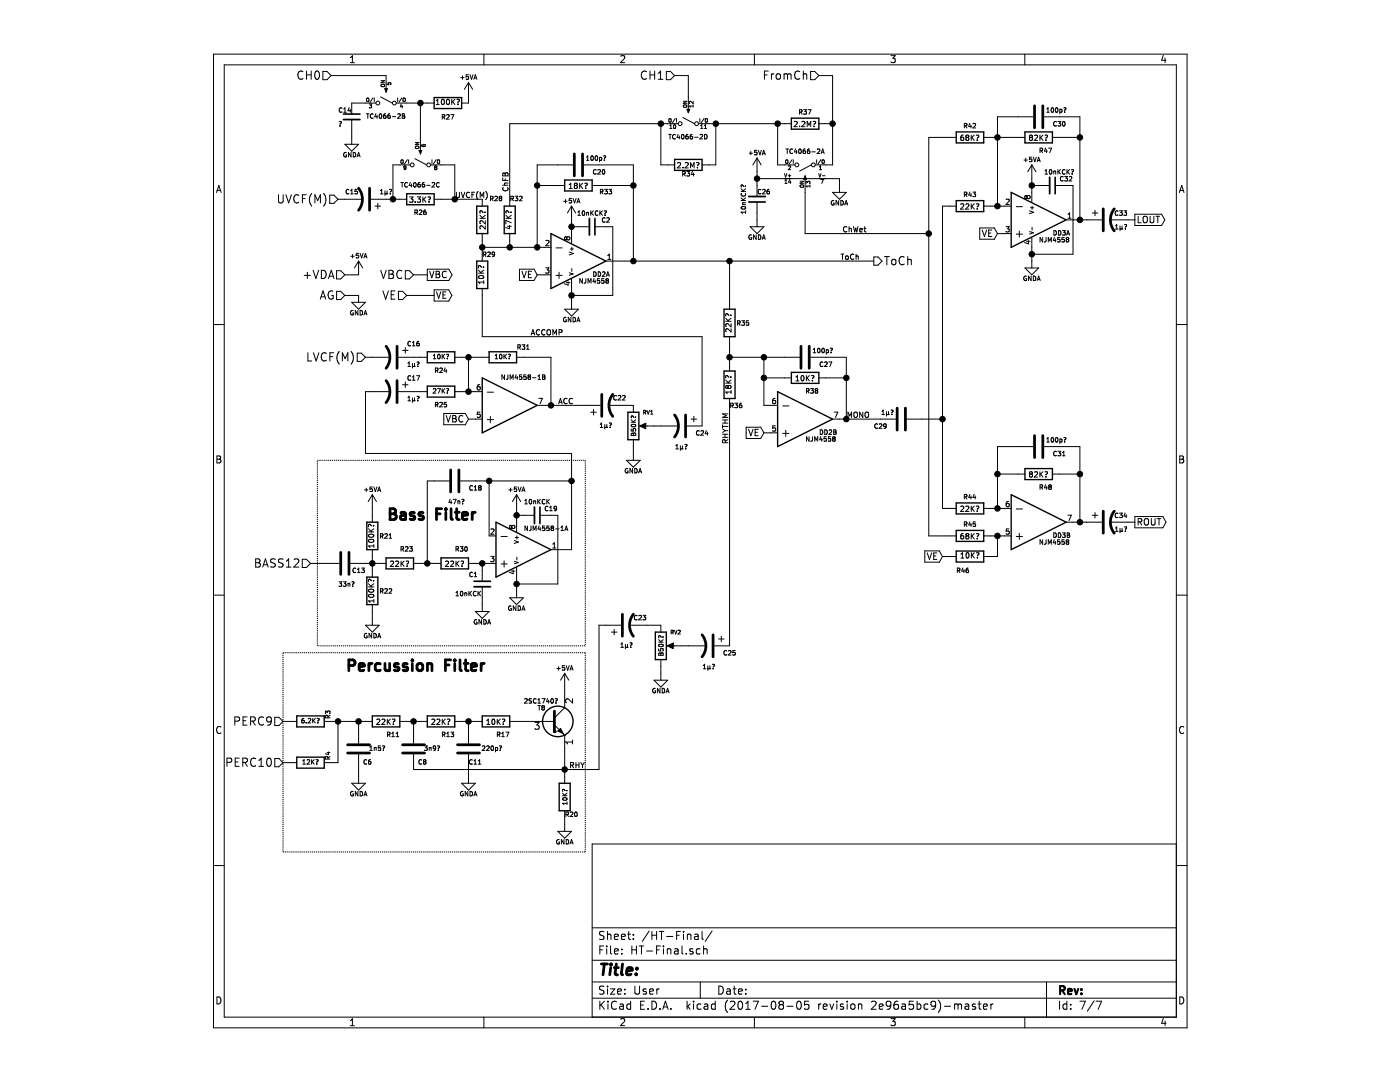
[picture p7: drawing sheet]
<svg xmlns="http://www.w3.org/2000/svg" width="279mm" height="216mm" viewBox="0 0 279 216" stroke-linecap="round" stroke-linejoin="round" font-family="sans-serif">
<g fill="none" stroke="#000" stroke-width=".2">
<path d="M42.6 10.8h194.3v194.3h-194.3zM44.7 12.9h190.1v190.1h-190.1zM60.5 14.3a.67 .67 0 0 0-.9 0 .67 .67 0 0 0-.2 .8 .61 .61 0 0 0 .4 .6 .61 .61 0 0 0 .7 0M61.2 14.9h.9M61.2 14.2v1.6M62.1 14.2v1.6M63 14.3l.2-.1a.87 .87 0 0 1 .4 1.5l-.2 .1a.91 .91 0 0 1-.4-1.5zM64.4 14.3h.9l.8 .8-.8 .8h-.9zM66.1 15.1h10.9v3.2M69.9 11.5l.4-.4v1.4M69.9 12.5h.8M73.2 19.7l.1-.1 .3 .1-.1 .5h-.3z"/>
<path d="M74.4 19.5l-.6 .9M74.7 19.6v.7M76 19.3l2.3 1.3M76 16.1h.7l-.7 .4h.7M76.1 16.9l.4-.1 .2 .3v.2h-.6zM76.8 17.7h.5l-.3 .7zM76.9 17.8h.3l-.2 .6M77.2 16.5v.4h.4v-.4h.4v.4M79.4 19.6v.7M80.2 19.5l-.6 .9M80.4 19.7l.2-.1 .3 .1v.5h-.5zM88.2 19.9l.1-.1a.57 .57 0 0 1 .4 .5 .57 .57 0 0 1-.4 .6l-.2-.4z"/>
<path d="M89.2 19.9l.2-.1a.52 .52 0 0 1 .3 .6 .52 .52 0 0 1-.5 .4l-.1-.3zM90.2 19.8v1.1M90.8 19.8l-.6 .6M91.2 19.9l.3-.1a.4 .4 0 0 1-.1 .7M91.9 15.5h.7M92.3 15.1v.7M93.5 16.5v4.1h-1.4M93.5 16.5l-.8 1.3M93.5 16.5l.8 1.3M93.5 14.9h-.4l-.1 .5h.5v.3h-.5M93.8 14.9l.3 .9 .3-.9M94.6 15.8l.3-.9 .3 .9"/>
<path d="M94.7 15.6h.4M96.6 10.8v2.1M123.9 11.2l.5-.1 .2 .1 .1 .3-.9 1h.9M129 14.3a.67 .67 0 0 0-.8 0 .67 .67 0 0 0-.2 .8 .61 .61 0 0 0 .3 .6 .61 .61 0 0 0 .7 0M129.7 14.9h1M129.7 14.2v1.6M130.7 14.2v1.6M131.4 15.8h.9M131.4 14.6l.4-.4v1.6M133 14.3h.8l.8 .8-.8 .8h-.8zM134.6 15.1h2.8v7.3M150.6 10.8v2.1"/>
<path d="M152.6 14.9h.5M153.3 14.2h-.7v1.6M154 14.7v1.1M154.4 14.7l-.4 .3M155 14.9l.2-.2 .5 .2 .1 .6-.2 .2-.4 .1-.2-.1zM156.5 14.9l.4-.2 .3 .2M156.5 14.7v1.1M157.2 14.9a.39 .39 0 0 1 .3-.2 .39 .39 0 0 1 .4 .2v.9M157.2 14.9v.9M159.6 14.3a.67 .67 0 0 0-.8 0 .67 .67 0 0 0-.2 .8 .61 .61 0 0 0 .3 .6 .61 .61 0 0 0 .7 0M160.3 14.9l.2-.2 .4 .1 .1 1M160.3 14.2v1.6"/>
<path d="M161.8 14.3h.8l.8 .8-.8 .8h-.8zM163.4 15.1h2.8v17.8h-3.5M177.8 11.1h.9l-.5 .5 .4 .2v.6l-.2 .1-.6-.1M204.5 10.8v2.1M232.2 11l-.4 1h.9M232.5 11.6v.9M43.2 38.4l.5-1.4 .4 1.4M43.3 38h.7M55.6 38.9v1.3l.3 .3 .4-.1 .2-.2v-1.3M57.1 38.9l.5 1.6 .6-1.6M59.6 39a.67 .67 0 0 0-.8 0 .67 .67 0 0 0-.2 .8 .61 .61 0 0 0 .3 .6 .61 .61 0 0 0 .7-.1M60.3 39.6h.6"/>
<path d="M61.1 38.9h-.8v1.6M62.2 38.6a1.92 1.92 0 0 0 0 2.5M64.6 38.6a1.92 1.92 0 0 1 0 2.5M65.8 38.9h.8l.9 .9-.9 .8h-.8zM67.5 39.8h4.9M67.7 24.3l.3-.1a.37 .37 0 0 1-.1 .6M67.9 25.1h.1M68.2 21.6a.41 .41 0 0 0-.5 .4 .41 .41 0 0 0 .5 .3M68.6 22.4h.5M68.6 21.8l.2-.3v.9M68.8 28.8h2.8l-1.4 1.4zM69.1 30.5a.41 .41 0 0 0-.5 .4 .41 .41 0 0 0 .6 .3v-.3h-.2"/>
<path d="M69.6 37.9v-.1a.41 .41 0 0 0-.5 .4 .41 .41 0 0 0 .5 .4M69.7 21.5l-.2 .6h.5M69.9 21.8v.6M70 38.1l.2-.3v.9M70 38.7h.5M70.1 30.4v.9l-.6-.9v.9M70.2 23.9v4.9M70.5 30.4a.45 .45 0 0 1 .5 .5 .45 .45 0 0 1-.5 .4zM71.3 31.3l.3-.9 .3 .9M71.3 37.8h-.4l-.1 .4h.5v.4h-.5M71.3 31.1h.5M73.1 22.7h.5"/>
<path d="M73.4 22.7v.9M73.7 20.8h.5l-.3 .3 .3 .1-.1 .3h-.4M74 39.8h7.2M74.5 22.8h-.1a.41 .41 0 0 0-.5 .4 .41 .41 0 0 0 .6 .3M75 20.6h-4.8v2.2M75 22.7l-.2 .6h.6M75.2 23v.6M75.8 22.8l.1-.1a.45 .45 0 0 1 .3 .5 .45 .45 0 0 1-.4 .4l-.1-.3zM75.9 38.1l.3-.3v.9M75.9 38.7h.5M76.8 38.6l.1 .1 .3-.1M76.8 38.1v.9"/>
<path d="M77 22.7h-.2a.55 .55 0 0 0-.1 .9l.3-.1v-.4h-.3l-.2 .1M77.2 38.1v.5M77.2 38.6l.2 .1M77.7 37.8h.3a.37 .37 0 0 1-.1 .6M77.8 22.7h-.1a.6 .6 0 0 0-.1 .9l.3-.1v-.3l-.2-.1-.3 .1M77.9 38.6v.1M78.3 23.3h.7M79.1 20.6h7.5M79.4 22.8l.3-.1 .2 .3-.6 .6h.6M80 36.4h.5M80 32l.2-.1 .2 .1v.6l-.4-.1zM80.1 20.7l-.2 .6h.5"/>
<path d="M80.3 21v.5M80.3 36.4v.9M80.3 23.1h.3M80.6 23.1l.1-.3-.4-.1v.9h.4v-.4M80.6 23.1l.1 .1M80.6 33.5v-.3h.4v.5l-.4 .2M80.6 33.5h.1M80.7 23.2h.1M81 33.4l-.1 .2-.3-.1M81.3 31.9l-.6 .9M81.3 36.5a.41 .41 0 0 0-.6 .4 .41 .41 0 0 0 .6 .3M81.5 31.9v.7"/>
<path d="M81.7 39.3h.7l-.3 .4 .3 .2v.4l-.2 .1-.5-.1M81.8 32.9h-3.4v6.9M81.9 36.4l-.2 .6h.5M82.1 36.7v.6M82.7 36.5l.1-.1a.45 .45 0 0 1 .3 .5 .45 .45 0 0 1-.4 .4l-.2-.3zM82.8 31.7l2.3 1.2M82.9 28.4h.7l-.7 .4h.7M83 29.2h.5v.4h-.5l-.1-.1zM83.3 39.3h.6l-.3 .4 .3 .2-.1 .4h-.5M83.6 30h.6l-.3 .7zM83.8 30.2h.2l-.1 .5M83.8 36.4h-.1a.55 .55 0 0 0-.1 .9l.3-.1v-.3l-.3-.1-.2 .1"/>
<path d="M83.9 20.6v10.1M84.1 28.9l.2 .3h.5M84.4 39.3v1.1M84.6 39.8l.4 .6M84.7 36.4h-.2a.6 .6 0 0 0-.1 .9l.3-.1 .1-.3-.2-.1-.3 .1M84.8 29.2v-.3l-.3-.1-.1 .2 .1 .3M84.8 29.2h.1M85 39.3l-.6 .6M85.2 37h.6M85.4 39.3h.4a.35 .35 0 0 1-.2 .6v.1M86 32.9h4.8v6.9M86.2 31.9v.7"/>
<path d="M86.2 36.5l.4-.1 .2 .3-.6 .6h.6M86.6 39.8h9.6v1.3M86.8 33.3l.1-.2 .3 .2M86.8 33.3l.1 .1M86.8 33.3h.1M86.9 33.4l-.1 .3a.23 .23 0 0 0 .2 .2 .23 .23 0 0 0 .2-.3l-.2-.2M86.9 33.4h.1M87.1 31.9l-.6 .9M87.1 20.9h.6M87.1 20.1l.3-.3v1.1M87.2 33.3h.1M87.2 33.3l-.2 .1"/>
<path d="M87.4 31.9l.3 .1v.5l-.1 .1-.3-.1zM87.7 36.5h-.1a.41 .41 0 0 0-.5 .4 .41 .41 0 0 0 .6 .3M88.3 23.4l.5-.1v-.3l-.5-.1v.9M88.5 23.4l.3 .4M89.1 23l.4-.1 .2 .2-.6 .7h.6M90 22.9h.6l-.4 .9M90.3 20.3l.5 .6M91.1 38.4v.8l.2 .2h.2l.2-.2v-.8M91.4 20.8v.1M92 38.4l.4 1 .4-1M93.7 38.4h.1M93.7 38.4a.48 .48 0 0 0-.6 .5 .48 .48 0 0 0 .6 .4"/>
<path d="M94.2 38.9h.3M94.7 38.4h-.5v1M95.4 38.2a1.26 1.26 0 0 0 0 1.6M95.8 39.4v-1l.4 .7 .3-.7v1M96.9 38.2a1.18 1.18 0 0 1 0 1.6M97.9 39.6h.5v-.3l-.5-.1v.9M98.1 39.6l.3 .5M98.8 39.3l.3-.1 .2 .2-.6 .7h.6M99.6 39.3l.2-.1 .3 .1M99.6 39.4l.2 .2M99.6 39.3v.1M99.8 39.6l-.2 .1 .2 .4 .3-.1v-.4h-.1"/>
<path d="M99.8 39.6h.2M100.1 39.3v.1M100.1 39.4l-.1 .2M100.3 37h1.1M100.3 35.5v.5h1.1M100.4 34.6l.2-.1 .2 .2 .2-.2h.3l.1 .6h-1.1zM100.4 37.4a.48 .48 0 0 0 .4 .7 .48 .48 0 0 0 .5-.7M100.8 34.7v.4M100.8 35.6v.4M101.4 36.5l-.7 .1 .1 .4M101.9 39.6h.5v-.3l-.5-.1v.9M102.2 39.6l.3 .5"/>
<path d="M102.8 39.2h.5l-.3 .3 .3 .2v.3h-.5M103.7 39.3l.3-.1 .2 .2-.6 .7h.6M107.2 37h5.5M112.9 39.8v.7M113.6 37.6h.6M113.6 36.9l.3-.3v1M114.1 39.6h-.5v.4h.5v.4h-.5M114.3 32.9h-7.1v16.5M114.4 39.6l.3 .9 .3-.9M114.8 37l-.2-.2 .2-.2h.2l.2 .2-.2 .2M114.8 37h.2M114.8 37l-.2 .2 .2 .4 .4-.2-.2-.4"/>
<path d="M115.7 36.6v1M115.8 37l.5 .6M116.3 36.6l-.6 .6M116.5 32.9h9.9v19.2M116.7 36.6h.4a.34 .34 0 0 1 .1 .3 .34 .34 0 0 1-.3 .3M116.9 37.5v.1M117.1 32h.4M117.1 31.4l.2-.3v.9M118 31.1h.1a.45 .45 0 0 1 .3 .5 .45 .45 0 0 1-.4 .4l-.1-.3zM118.2 37h8.2M118.9 31.1h.1a.45 .45 0 0 1 .3 .5 .45 .45 0 0 1-.4 .4l-.1-.3zM119 33.9h-.1a.41 .41 0 0 0-.5 .4 .41 .41 0 0 0 .6 .4"/>
<path d="M119.3 33.9l.4-.1 .1 .3-.5 .6h.5M119.7 31.5l.2-.1 .2 .2-.1 .4h-.3M119.7 31.4v.9M119.8 38.3l.5-.1v-.3l-.5-.1v.9M120 38.3l.3 .4M120.3 33.9l.1-.1a.45 .45 0 0 1 .3 .5 .45 .45 0 0 1-.4 .4l-.1-.3zM120.5 31.1h.3a.37 .37 0 0 1-.2 .6M120.6 31.9v.1M120.6 37.8h.6l-.3 .3 .3 .2-.1 .4-.5-.1M121.5 37.8h.6l-.3 .3 .2 .1v.4h-.5M131.9 24.7v8.2h2.7M133.4 26.8h.6"/>
<path d="M133.5 23.8l.1-.1 .3 .1v.5h-.4zM133.7 25.6h.4M133.7 25.1l.2-.2v.7M133.7 26.8v.9M134.5 25.6h.1M134.5 25v.6M134.5 24.9v.1M134.5 25.6h.2M134.5 24.9h.2M134.7 24.9l.1 .1M134.8 23.6l-.6 .9M134.8 25v.6"/>
<path d="M134.8 25.6h-.1M134.8 26.9h-.1a.41 .41 0 0 0-.5 .4 .41 .41 0 0 0 .6 .3M135 23.7v.7M135.2 32.5l.4-.1 .2 .3-.6 .8h.6M135.3 24.7h-33.6v16.4M135.3 26.8l-.2 .6h.6M135.6 27.1v.6M136.1 26.9l.1-.1a.45 .45 0 0 1 .3 .5 .45 .45 0 0 1-.4 .4l-.1-.3zM136.2 34.7l.5-.1v-.3l-.5-.1v.9M136.3 23.4l2.3 1.3M136.3 33.4v.1M136.4 20.2h.7l-.7 .4h.7"/>
<path d="M136.5 34.7l.3 .4M136.7 32.5l.5-.1 .2 .3-.7 .8h.7M137.1 34.2h.5l-.3 .4 .3 .1v.4l-.5-.1M137.1 21.8h.5l-.2 .7zM137.2 21.9h.3l-.1 .6M137.3 26.8h-.2a.55 .55 0 0 0-.1 .9l.3-.1v-.3l-.3-.1-.2 .1M137.8 33.5v-1.1l.4 .8 .3-.8v1.1M138.1 26.8h-.1a.6 .6 0 0 0-.1 .9l.3-.1v-.3l-.1-.1-.4 .1M138.2 34.2l-.2 .6h.5M138.3 20.2v.5l-.5-.5-.2 .2v.2M138.3 20.9v.5M138.3 21.2h-.7l.2 .2"/>
<path d="M138.4 34.5v.6M138.6 27.4h.7M139 32.5l.3-.1a.34 .34 0 0 1 .2 .4 .34 .34 0 0 1-.3 .2v.1M139.2 33.4v.1M139.4 24.7h18.5M139.7 23.7v.7M139.7 26.9l.4-.1 .1 .3-.6 .6h.6M139.8 25.6h.5M139.8 25.1l.3-.2v.7M140.5 23.6l-.6 .9M140.6 25.6h.4M140.6 25.1l.2-.2v.7"/>
<path d="M140.6 26.8a.46 .46 0 0 1 .5 .5 .46 .46 0 0 1-.5 .4zM140.8 23.8l.1-.1 .3 .1v.5h-.4zM142.9 24.7v8.2h-2.8M147.9 37.7l.5 .5M147.9 39.5l.5 .5M147.9 38.2h.9M148 38.6a.41 .41 0 0 0 .4 .6 .41 .41 0 0 0 .3-.6M148.5 37.2h-.1a.29 .29 0 0 0-.2-.3 .29 .29 0 0 0-.3 .1l.1 .3M148.7 37.2h.1M148.8 39.5l-.5 .4M148.8 37.7l-.5 .4M149.5 30.6h.7"/>
<path d="M149.8 30.2v.7M151.1 30h-.5v.4h.5v.4h-.5M151.1 35.6h16.4v2.8M151.1 31.5l.8 1.4M151.1 31.5v7.7M151.1 31.5l-.8 1.4M151.4 30l.3 .9 .3-.9M151.8 37.9v-.1a.41 .41 0 0 0-.5 .4 .41 .41 0 0 0 .5 .4M152.1 30.9l.3-.9 .3 .9M152.2 30.7h.4M152.2 37.9l.3-.1 .2 .3-.6 .6h.6M153.1 38.2v.1"/>
<path d="M153.1 38.2h.1M153.5 37.8h-.2a.55 .55 0 0 0-.1 .9l.3-.1 .1-.3-.2-.2-.3 .1M155.2 24.7v8.2h3.4M156.6 34.6l.2 .7 .2-.7M156.6 36.6h.5M156.6 36.1l.3-.3v.8M156.8 32l.1-.1 .3 .1v.6l-.4-.1zM156.8 29.7h.6M157.1 29.7v.9M157.3 35.1h.5M157.4 33.2l.2-.1 .2 .2-.5 .6h.5M157.6 34.8v.5"/>
<path d="M157.6 35.8l-.2 .6h.5M157.7 36.1v.5M158.1 31.9l-.6 .9M158.2 29.8a.41 .41 0 0 0-.6 .4 .41 .41 0 0 0 .6 .3M158.3 31.9v.7M158.5 24.3l.4-.1 .2 .3-.6 .8h.6M158.8 29.7l-.3 .6h.6M158.9 30v.6M159.5 29.8l.1-.1a.45 .45 0 0 1 .3 .5 .45 .45 0 0 1-.4 .4l-.1-.3zM159.6 22.4l.4-.1v-.3l-.4-.1v.9M159.6 25.2v.1M159.7 36.2h.7l-.7 .4h.7"/>
<path d="M159.7 37l.5-.1 .2 .3-.1 .1h-.5zM159.8 22.4l.3 .4M160 24.3l.4-.1 .2 .3-.6 .8h.6M160.4 21.9h.6l-.4 .3 .4 .2-.1 .4-.5-.1M160.7 29.7h-.2a.6 .6 0 0 0-.1 .9l.3-.1v-.3l-.3-.1-.1 .1M160.7 35.1l.3 .7h-.6zM160.7 35.1l.1 .5M160.7 35.2v11.4h24.7M160.9 36.7v-.5l.3 .2 .1-.2h.3v.5M161.1 25.3v-1.1l.3 .8 .4-.8v1.1M161.3 21.9h.6l-.4 .9M161.6 29.7h-.2a.6 .6 0 0 0-.1 .9h.3v-.4l-.1-.1-.4 .1"/>
<path d="M161.6 36.9v.4M161.6 37.1h-.7l.2 .2M161.9 32.9l-2.3 1.2M162 30.3h.7M162.3 24.3l.3-.1a.34 .34 0 0 1 .1 .4 .34 .34 0 0 1-.2 .2v.1M162.5 25.2v.1M163 31.9v.7M163.1 29.8l.3-.1 .2 .3-.5 .6h.5M163.4 34.6l.2 .7 .3-.7M163.4 24.7h2.8M163.5 33.9h.5M163.5 33.3l.2-.2v.8"/>
<path d="M163.8 35.8h.5l-.3 .8M163.8 31.9l-.6 .9M163.9 30.6l.3-.9 .3 .9M164 30.4h.4M164.1 32l.1-.1 .3 .1v.5h-.4zM164.1 35.1h.6M166.2 38.4h2.7l-1.4 1.4zM190.8 27.4h-5.4v79.5h5.4M192.2 27l-.4 .2-.1 .6 .2 .2 .4-.1-.1-.5h-.3l-.2 .2M192.5 25.1l.5-.1v-.3l-.5-.1v.9M192.5 38.8l.5-.1v-.3l-.5-.1v.9M192.7 25.1l.3 .4"/>
<path d="M192.7 38.8l.3 .4M192.8 27.2l.2-.2h.2l.2 .2M192.8 27.2l.2 .2M192.8 27.2h.1M193 27.4h.2M193 27.4l-.2 .2 .2 .4 .4-.2-.2-.4M193.4 27.2h.1M193.4 27.2l-.2 .2M193.6 24.6l-.3 .6h.6M193.6 38.3l-.3 .6h.6M193.8 24.9v.6M193.8 38.6v.6"/>
<path d="M193.8 27v1M194 27.4l.4 .6M194.2 38.3h.5l-.3 .4 .3 .1v.4h-.5M194.2 24.7l.3-.1 .2 .3-.5 .6h.5M194.4 27l-.6 .6M194.8 27h.4a.34 .34 0 0 1 .1 .3 .34 .34 0 0 1-.3 .3M195 27.9v.1M196.3 27.4h8.2M200.8 39.8l.4-.1 .2 .3-.6 .8h.6M204.4 31.9h.6M204.7 31.6v.7M205 39.2l-.3-.2a.33 .33 0 0 0-.2 .4 .33 .33 0 0 0 .3 .2l.2-.2"/>
<path d="M205 39.2a.33 .33 0 0 1 .5-.1 .33 .33 0 0 1 0 .5 .33 .33 0 0 1-.5-.2M205 39.2v.2M205.5 27.2h.1M205.5 27.2l.1 .2M205.5 27.2l.1-.2 .5 .2M205.6 27.4h.2M205.6 27.4l-.1 .2v.3l.1 .1 .5-.2v-.2l-.3-.2M205.9 31.4h-.4l-.1 .4h.5v.4h-.5M205.9 37h3.6M205.9 32.9v7.4M205.9 32.9l-.8 1.4M205.9 32.9l.8 1.4"/>
<path d="M206.1 27.2h.1M206.1 27.2l-.3 .2M206.2 23.3h-7.1v17.8M206.2 31.4l.3 .9 .3-.9M206.5 27.1l.4-.1 .2 .3-.7 .7h.7M207 32.3l.3-.9 .3 .9M207.1 32h.4M207.5 27v1M207.6 30.1l.5-.1v-.3l-.5-.1v.9M207.7 27.4l.4 .6M207.8 30.1l.3 .4M208.1 27l-.6 .6"/>
<path d="M208.4 23.3h7.1v20.6M208.6 34.7h.5M208.6 27h.3a.34 .34 0 0 1 .1 .3 .34 .34 0 0 1-.3 .3M208.6 34.1l.2-.3v.9M208.7 29.5l-.3 .7h.6M208.7 27.9v.1M208.9 29.9v.6M208.9 22.4h.5M208.9 21.8l.3-.3v.9M209.3 29.6h.6l-.4 .9M209.5 33.9l.1-.1a.45 .45 0 0 1 .3 .5 .45 .45 0 0 1-.4 .4l-.1-.3zM209.8 21.6l.2-.1a.45 .45 0 0 1 .3 .5 .45 .45 0 0 1-.4 .4l-.1-.3z"/>
<path d="M210 27.4h5.5M210.3 34.2h.4v.5M210.3 34.1v.6M210.6 37h3.5v13.7h-8.2M210.7 21.6l.1-.1a.45 .45 0 0 1 .4 .5 .45 .45 0 0 1-.5 .4l-.1-.3zM210.8 24.3a.41 .41 0 0 0-.5 .4 .41 .41 0 0 0 .5 .4M211.1 24.2h.6l-.3 .4 .3 .2-.1 .3h-.5M211.1 33.8v.9M211.3 34.2l.4 .5M211.5 21.9l.3-.1 .2 .2-.1 .4h-.4M211.5 21.8v.9M211.7 33.8l-.6 .6"/>
<path d="M212.1 24.3l.2-.1a.45 .45 0 0 1 .3 .5 .45 .45 0 0 1-.4 .4l-.2-.3zM212.2 35.3h-.1a.41 .41 0 0 0-.5 .4 .41 .41 0 0 0 .6 .3M212.3 21.6l.3-.1a.37 .37 0 0 1-.1 .6M212.5 22.3v.1M212.5 35.2h.5l-.3 .4 .3 .1v.4l-.5-.1M212.6 33.9h-.1a.4 .4 0 0 0-.5 .4 .4 .4 0 0 0 .6 .4M212.9 33.8v.9M213.1 34.2l.4 .5M213.4 35.3l.3-.1 .2 .3-.5 .6h.5M213.5 33.8l-.6 .6M213.8 33.9l.3-.1a.31 .31 0 0 1-.1 .6M214 34.7h.1"/>
<path d="M235.4 38.4l.4-1.4 .5 1.4M235.5 38h.7M60.7 54.9h1.2M61.3 54.3v1.3M62.5 53.9l.5 1.7 .6-1.7M62.8 40.5v-1.6l.6 1.1 .5-1.1v1.6M63.9 59.7l.6-1.7 .5 1.7M64.1 59.2h.7M64.1 53.9a.83 .83 0 0 1 1 .9 .83 .83 0 0 1-1 .8zM65.6 55.6l.5-1.7 .6 1.7M65.7 55.1h.8M66.4 58.1a.8 .8 0 0 0-1 .6 .8 .8 0 0 0 .6 1l.5-.2v-.5h-.3"/>
<path d="M67.2 58.1h.8l.8 .9-.8 .8h-.8zM67.2 54h.8l.8 .8-.8 .9h-.8zM68.8 59h2.8v1.3M70 51.1h.7M70.4 50.8v.7M71.6 50.6h-.5v.4h.5v.4h-.5M71.6 52.1v2.7h-2.8M71.6 52.1l-.9 1.4M71.6 52.1l.8 1.4M71.9 50.6l.3 .9 .3-.9M72.6 51.5l.3-.9 .3 .9M72.7 51.2h.5"/>
<path d="M74.9 41.1h1.1M75.4 40.6v1.1M76 53.9l.5 1.7 .6-1.7M76.4 58l.6 1.7 .5-1.7M77.6 53.9l.8 .2 .1 .3-.3 .3a.45 .45 0 0 1 .4 .4 .45 .45 0 0 1-.3 .5h-.7zM77.6 54.7h.6M78.1 58.8h.5M78.8 58h-.7v1.7h.7M79.5 58.1h.8l.9 .9-.9 .8h-.8zM80.2 54.1a.67 .67 0 0 0-.8 0 .67 .67 0 0 0-.2 .8 .61 .61 0 0 0 .3 .6 .61 .61 0 0 0 .7-.1M80.9 54h.8l.8 .8-.8 .9h-.8zM81.2 59h5.4"/>
<path d="M82.5 54.8h2.8M82.8 42.4l.5-.1v-.3l-.5-.1v.9M82.9 40.3v.1M83 42.4l.3 .4M83.7 42l.3-.1 .2 .3-.6 .6h.6M85 41.9h-.2a.55 .55 0 0 0-.1 .9l.3-.1v-.4h-.3l-.2 .1M85.3 53.7h4.3l.6 1.1-.6 1.2h-4.3zM85.6 40.3v.1M85.7 54.1l.5 1.3 .4-1.3M86.6 57.8h3l.6 1.2-.6 1.1h-3zM87 54.1h.5l.2 .3-.2 .3 .2 .2 .1 .3-.3 .2h-.5zM87 54.7h.5"/>
<path d="M87.1 58.2l.4 1.3 .5-1.3M88.4 58.8h.4M89 58.2h-.6v1.3h.6M89.1 54.2a.52 .52 0 0 0-.7 0 .52 .52 0 0 0-.1 .7l.2 .5 .6-.1M95.5 54.5h1M95.5 53.9l.6 .6M95.5 55.1a.51 .51 0 0 1 .6-.2 .51 .51 0 0 1 .4 .5 .53 .53 0 0 1-.6 .2 .53 .53 0 0 1-.4-.5zM95.8 43.6h1M95.8 43l.6 .6M96.1 53.3a.34 .34 0 0 0-.3-.3 .34 .34 0 0 0-.3 .1v.4M96.2 57.6v9.6h43.9v17.8h-3M96.2 49.4h13.8"/>
<path d="M96.2 46.6v5.5M96.4 53.3h.1M96.4 42.4a.34 .34 0 0 0-.3-.3 .34 .34 0 0 0-.3 .1v.4M96.5 50.8l.5-.1v-.3l-.5-.1v.9M96.5 56v.6M96.5 56.3h-1l.3 .3M96.5 53.9l-.6 .5M96.7 50.8l.3 .4M96.7 42.4h.1M96.8 45.1v.6l-.7-.6-.3 .2 .1 .4M96.8 44v.7l-.7-.7-.3 .2 .1 .4M96.8 43l-.6 .4"/>
<path d="M97.3 50.4l.4-.1 .2 .3-.6 .6h.6M98.3 50.3l.4 .1v.4h-.5zM98.7 50.8l-.2 .4h-.2M98.7 50.7v.1M101 43l.6 .6M101 43.6h1M101.3 45.2h.7M101.6 42.4a.34 .34 0 0 0-.3-.3 .34 .34 0 0 0-.3 .1v.4M101.7 45v.7l-.8-.3M101.7 46.6v2.8M101.9 42.4h.1M102 44.4l-1-.4v.7"/>
<path d="M102 43l-.6 .4M103.7 53.7h2.9l.6 1.1-.6 1.2h-2.9zM104.2 54.1l.4 1.3 .4-1.3M105.5 54.7h.4M106.1 54.1h-.6v1.3h.6M107.2 54.8h2.8M108.9 53.4h.7l-.4 .5h.3v.5l-.2 .1-.4-.1M108.9 48h.4l.3 .3-.7 .7h.7M111 49.5h1.2M111 54.9h1.2M111.6 54.3v1.3M112.5 40.2h.7"/>
<path d="M113 56.4h.7M113.1 47.5l-.2-.3a.33 .33 0 0 0-.2 .4 .33 .33 0 0 0 .2 .3l.2-.2M113.1 47.5a.33 .33 0 0 1 .5-.2 .33 .33 0 0 1 0 .5 .33 .33 0 0 1-.5-.1M113.1 47.5v.2M113.4 56.2v.7l-.8-.3M113.6 50.3l.8 .3-.8 .3M113.6 54.4l.8 .3-.8 .2M113.8 49.7h.6M114.1 41.1v7.5M114.1 55.6v6.1M114.1 45.2h3.5M114.1 41.1l-.9 1.4"/>
<path d="M114.1 41.1l.8 1.4M114.1 49.4v.6M114.1 53.6v.6M115.1 40.5l.3-.9 .3 .9M115.2 40.3h.5M115.3 42.3l.3-.2v.9M115.3 43h.5M116.2 55.6v.9l-.5-.9v.9M116.3 42.2l.1-.1a.45 .45 0 0 1 .3 .4 .45 .45 0 0 1-.4 .4l-.1-.3zM116.9 55.6v.7l-.1 .2h-.2M117.1 42.5l.3-.1 .1 .6M117.1 42.4v.6"/>
<path d="M117.4 56.5v-.9l.3 .7 .3-.7v.9M117.9 42.1v.9M118 42.5l.4 .5M118.4 42.1l-.5 .5M118.5 54.2a.45 .45 0 0 1 .5 .5 .45 .45 0 0 1-.5 .4zM118.6 55.6l-.3 .6h.6M118.7 45.2h3.6v13.8h-8.2M118.8 55.9v.6M119.3 42.2v-.1a.4 .4 0 0 0-.5 .4 .4 .4 0 0 0 .5 .4M119.4 54.2a.45 .45 0 0 1 .5 .5 .45 .45 0 0 1-.5 .4zM119.6 56h.1M119.7 56l-.1 .5-.4-.1"/>
<path d="M119.7 55.6h-.5v.4h.4M119.7 42.1v.9M119.8 42.5l.4 .5M120.1 56h.4l.1 .3-.2 .2-.3-.1M120.1 56h.1M120.2 54.3l.4-.1 .2 .3-.6 .6h.6M120.2 42.1l-.5 .5M120.5 55.6h-.4v.4M120.6 42.1h.3a.31 .31 0 0 1-.1 .5M120.8 43.5h-.1a.4 .4 0 0 0-.5 .4 .4 .4 0 0 0 .6 .4M120.8 42.9v.1M120.9 52.1h53.5"/>
<path d="M121 55.1l.3-.9 .3 .9M121.1 56l-.2-.2 .2-.2 .3 .2-.1 .2M121.1 54.9h.4M121.1 56l-.2 .2 .2 .3 .3-.2-.1-.3M121.1 56h.2M121.1 43.5l.3-.1 .2 .3-.5 .6h.5M121.3 51.8h.6M121.3 51l.3-.3v1.1M145.6 52.1v9.6M147.9 40h.9M148 41.3l.5-.1 .3 .2a.43 .43 0 0 1-.5 .4 .43 .43 0 0 1-.3-.5zM148.2 40.8h.6"/>
<path d="M148.8 42.3h-.9l.3 .3M148.8 40.4l-.5 .1v.3M148.8 42.1v.5M149.7 45.2h2.8l-1.4 1.4zM150 46.9a.41 .41 0 0 0-.6 .4 .41 .41 0 0 0 .6 .4v-.3h-.2M150.9 46.9v.9l-.5-.9v.9M151.1 40.3v4.9M151.4 46.9a.45 .45 0 0 1 .5 .4 .45 .45 0 0 1-.5 .5zM152.1 47.8l.3-.9 .3 .9M152.2 47.5h.4M166.4 40.1a.41 .41 0 0 0-.5 .4 .41 .41 0 0 0 .6 .3v-.3h-.2M167.4 40v.9l-.6-.9v.9"/>
<path d="M167.8 40a.45 .45 0 0 1 .5 .5 .45 .45 0 0 1-.5 .4zM167.8 50.7h.6M168.1 50.7v1.1M168.6 40.9l.3-.9 .3 .9M168.7 40.7h.4M168.8 51.1h.5l-.1 .6h-.4zM169 45.3a.49 .49 0 0 0-.7 .4 .49 .49 0 0 0 .7 .5M169.5 45.7l.4-.1v.7M169.5 45.2v1.1M170.3 45.2l.3 1.1 .2-.8 .2 .8 .2-1.1M170.4 50.8a.48 .48 0 0 0-.7 .4 .48 .48 0 0 0 .7 .5M170.9 51.1h.3l.1 .7"/>
<path d="M170.9 50.7v1.1M171.6 45.9l.5-.1v-.2h-.3l-.2 .1v.5h.5M172.4 45.6h.4M172.6 45.2v.9l.2 .2M174.4 51.3h.8l.8 .8-.8 .8h-.8zM176.5 51.2h1M177 51.2v1.6M178 51.9l.5-.2 .3 .3v.5l-.3 .3h-.4l-.1-.3zM180.4 51.3a.67 .67 0 0 0-.8 0 .67 .67 0 0 0-.2 .8 .61 .61 0 0 0 .3 .7 .61 .61 0 0 0 .7-.1M181.2 51.9l.2-.2 .4 .1 .1 1M181.2 51.2v1.6M190.8 41.1h-2.7v60.4h2.7"/>
<path d="M191.7 40.8l.4-.1 .2 .3-.6 .7h.6M192.8 40.8l.4-.1 .2 .3-.7 .7h.7M193.8 40.7v1M194 41.1l.4 .6M194.4 40.7l-.6 .6M194.8 40.7h.4a.34 .34 0 0 1 .1 .3 .34 .34 0 0 1-.3 .3M195 41.6v.1M195.5 45.5h2.9l.7 1.1-.7 1.1h-2.9zM196 45.9l.5 1.3 .4-1.3M196.3 41.1h5.5M197.3 46.5h.4M197.9 45.9h-.6v1.3h.6"/>
<path d="M199.1 46.6h2.7M200.8 45.2h.6l-.3 .4 .3 .1v.5l-.2 .1-.4-.1M202.8 41.2h1.3M202.8 46.7h1.3M203.4 46.1v1.2M204.5 53.5h2.8l-1.4 1.3zM204.8 55.1a.41 .41 0 0 0-.5 .5 .41 .41 0 0 0 .6 .3v-.3h-.2M204.9 48.1h.7M205.2 48v.7l-.7-.3M205.5 42.1l.8 .3-.8 .2M205.5 46.2l.7 .2-.7 .3M205.6 41.5h.7"/>
<path d="M205.8 55.1v.9l-.5-.9v.9M205.9 47.4v6.1M206 41.1v.7M206 45.4v.5M206.2 55.1a.45 .45 0 0 1 .5 .4 .45 .45 0 0 1-.5 .5zM207 56l.3-.9 .3 .9M207.1 55.7h.4M208.1 47.4v.9l-.5-.9v.9M208.8 47.4v.6l-.2 .3h-.2M209.2 48.3v-.9l.3 .6 .3-.6v.9M210.3 46a.45 .45 0 0 1 .5 .5 .45 .45 0 0 1-.5 .4zM210.4 47.4l-.2 .6h.5"/>
<path d="M210.6 47.7v.6M211.2 46a.45 .45 0 0 1 .5 .5 .45 .45 0 0 1-.5 .4zM211.5 47.8h.1M211.5 47.8v.5l-.5-.1M211.5 47.4h-.4l-.1 .4h.5M212 47.8h.4v.3l-.1 .2-.4-.1M212 47.8h-.1M212 46h.6l-.3 .4 .3 .1-.1 .4-.5-.1M212.4 47.4h-.4l-.1 .4M212.8 43.9h7.1M212.9 46.9l.3-.9 .3 .9M212.9 47.8l-.1 .2 .1 .3 .4-.2-.2-.3"/>
<path d="M212.9 47.8l-.1-.2 .1-.2 .4 .2-.2 .2M212.9 46.7h.5M212.9 47.8h.2M213.1 43.5h.7M213.1 42.8l.4-.3v1M218 42.5h1.1M218.5 42v1M221.5 43.9h5M222.6 45.1l.3-.3v.9M222.6 45.7h.5M223.1 42.2v-.1a.41 .41 0 0 0-.5 .4 .41 .41 0 0 0 .5 .4M223.4 42.1h.6l-.3 .3 .3 .2-.1 .3h-.5"/>
<path d="M223.5 45.1v.9M223.5 45.6l.1 .1 .3-.1M223.9 45.1v.5M223.9 45.6l.2 .1M224.3 42.1h.5l-.3 .3 .3 .1v.4h-.5M224.4 44.9l.3-.1a.37 .37 0 0 1-.1 .6M224.6 45.6v.1M226.5 42.7h5.3l.7 1.2-.7 1.1h-5.3zM227.1 43.2v1.2h.6M228.2 43.3l.2-.1a.43 .43 0 0 1 .6 .4v.4a.43 .43 0 0 1-.3 .4 .43 .43 0 0 1-.5-.1zM229.5 43.2v1l.3 .2h.3l.2-.2v-1M230.7 43.2h.7"/>
<path d="M231.1 43.2v1.2M42.6 64.8h2.1M61.4 70.4v1.6h.8M62.5 70.4l.6 1.6 .5-1.6M65.1 70.5a.67 .67 0 0 0-.8 0 .67 .67 0 0 0-.2 .8 .61 .61 0 0 0 .3 .7 .61 .61 0 0 0 .7-.1M65.8 71.2h.6M66.6 70.4h-.8v1.6M67.7 70.1a1.92 1.92 0 0 0 0 2.6M68.3 72v-1.6l.6 1.2 .5-1.2v1.6M70.1 70.1a1.92 1.92 0 0 1 0 2.6M70.2 60.3h2.7l-1.3 1.4zM70.5 62a.41 .41 0 0 0-.6 .4 .41 .41 0 0 0 .6 .4v-.3h-.1"/>
<path d="M71.3 70.5h.8l.8 .8-.8 .8h-.8zM71.4 61.9v.9l-.5-.9v.9M71.9 61.9a.45 .45 0 0 1 .5 .5 .45 .45 0 0 1-.5 .4zM72.6 62.8l.3-.9 .3 .9M72.7 62.6h.5M72.9 71.3h5M77.9 78.1h-5v12.4h41.2v19.2h-4.1M79.5 78.1h5.8M79.5 71.3h5.8M80.3 69.9h1.1M80.3 76.8h1.1M80.9 69.4v1.1"/>
<path d="M80.9 76.2v1.1M81.4 79.4l.3-.3v.9M81.4 73.1h.5M81.4 72.5l.3-.3v.9M81.4 80h.5M82 68.2h-.1a.41 .41 0 0 0-.5 .4 .41 .41 0 0 0 .6 .3M82 75.1l-.1-.1a.41 .41 0 0 0-.5 .4 .41 .41 0 0 0 .6 .4M82.3 69h.5M82.3 68.4l.3-.3v.9M82.3 75.2l.3-.2v.9M82.3 73l.1 .1 .3-.1M82.3 72.5v.9"/>
<path d="M82.3 79.4v.9M82.3 75.9h.5M82.3 79.9l.1 .1 .3-.1M82.7 73l.2 .1M82.7 72.5v.5M82.7 79.4v.5M82.7 79.9l.2 .1M83.1 75h.6l-.3 .9M83.2 72.3l.3-.1a.37 .37 0 0 1-.1 .6M83.2 79.1h.3a.37 .37 0 0 1-.1 .6M83.4 73v.1M83.4 79.9v.1"/>
<path d="M83.6 68.1h-.2a.55 .55 0 0 0 0 .9l.3-.1v-.4h-.3l-.2 .1M86.5 77.7l.3-.2 .2 .3-.6 .6h.6M86.5 71.6h.5M86.5 71l.2-.3v.9M86.9 73.9l.5-.1v-.3l-.5-.1v.9M87.1 73.9l.3 .4M87.3 77.5h.6l-.4 .9M87.4 70.8l.1-.1a.45 .45 0 0 1 .4 .5 .45 .45 0 0 1-.4 .4l-.2-.3zM87.8 73.5l.3-.1 .2 .3-.6 .6h.6M88.2 70.7v.9M88.2 77.5v.9M88.4 78l.4 .4"/>
<path d="M88.4 71.1l.4 .5M88.8 77.5l-.6 .6M88.8 70.7l-.6 .5M88.8 73.4l-.2 .6h.6M89.1 73.7v.6M89.1 70.7h.3a.31 .31 0 0 1-.1 .5v.1M89.1 77.6l.3-.1a.31 .31 0 0 1-.1 .6M89.3 78.4h.1M89.3 71.5v.1M90.8 78.1h5.4M90.8 71.3h6.8M93.5 71.3v6.8"/>
<path d="M95.7 76.7a.43 .43 0 0 0-.5 .5l.1 .6 .5-.1-.1-.5h-.4l-.1 .2M97.3 78.3h1.2M98.8 71.6h.5M98.8 71l.3-.3v.9M99.8 70.8l.1-.1a.45 .45 0 0 1 .3 .5 .45 .45 0 0 1-.4 .4l-.1-.3zM100.6 70.7v.9M100.7 74.8v.9l-.5-.9v.9M100.7 71.1l.4 .5M101.1 70.7l-.5 .5M101.4 74.8l-.1 .8-.3 .1M101.5 70.7h.3a.31 .31 0 0 1-.2 .5v.1M101.6 71.5v.1"/>
<path d="M101.8 75.7v-.9l.3 .7 .3-.7v.9M103 74.8l-.2 .6h.5M103.1 71.3h6.9v9.6M103.2 75.1v.6M103.3 69.3l.5-.1v-.3l-.5-.1v.9M103.6 69.3l.3 .4M104.1 74.8h-.4l-.1 .4h.5v.4h-.5M104.2 68.8h.5l-.3 .4 .3 .1v.4l-.5-.1M105 74.8h-.5v.4h.5v.3l-.1 .2-.4-.1M105.1 69.7h.5M105.1 69.1l.2-.3v.9M105.6 75.2l-.2-.2 .2-.2 .3 .1-.2 .3"/>
<path d="M105.6 75.2l-.2 .2 .2 .3 .3-.1v-.3l-.2-.1M105.6 75.2h.1M106 66.8l.4-1 .3 1M106.1 66.5h.5M106.3 75.4h.7M107.4 75.1l.2-.3v.9M107.4 75.7h.5M107.5 79.5h.8l-.5 1.1M107.7 65.9a.49 .49 0 0 0-.7 .4 .49 .49 0 0 0 .7 .4M108.3 74.8h.3l.1 .2-.1 .2 .2 .2-.1 .3h-.4zM108.3 75.2h.3M108.8 65.9a.49 .49 0 0 0-.7 .4 .49 .49 0 0 0 .7 .4"/>
<path d="M109.2 65.9l.2-.1 .4 .1-.1 .9h-.3l-.2-.1zM110.3 66.8v-1l.4 .7 .3-.7v1M111.6 66.3h.5v-.4l-.5-.1v1M112.7 61.7h2.7l-1.3 1.4zM113 63.4a.41 .41 0 0 0-.6 .4 .41 .41 0 0 0 .6 .3v-.3h-.1M113.2 79.6a.49 .49 0 0 0-.7 .4 .49 .49 0 0 0 .7 .4M113.9 63.3v.9l-.5-.9v.9M114.3 79.6a.49 .49 0 0 0-.7 .4 .49 .49 0 0 0 .7 .4M114.4 63.3a.45 .45 0 0 1 .5 .5 .45 .45 0 0 1-.5 .4zM115.1 64.2l.3-.9 .3 .9M115.2 64h.5M123 79a.41 .41 0 0 0-.5 .4 .41 .41 0 0 0 .5 .3"/>
<path d="M123.4 79l.3-.1 .2 .3-.6 .6h.6M124.2 79l.4-.1 .2 .3-.6 .6h.6M144.8 64.1h1.1M144.8 63.5l.6 .6M144.8 76.4h1.1M144.8 75.8l.6 .6M145.3 77.1l-.2-.2-.3 .2 .1 .3 .1 .1 .3-.2M145.3 77.1l.2-.2 .4 .2-.2 .4-.4-.2M145.3 77.1v.2M145.5 62.9h-.1a.34 .34 0 0 0-.2-.3 .34 .34 0 0 0-.4 .1l.1 .4M145.5 75.2h-.1a.34 .34 0 0 0-.2-.2 .34 .34 0 0 0-.4 .1l.1 .3M145.6 71.3h14"/>
<path d="M145.6 67.2v6.8M145.6 79.5v49.4h-3M145.8 75.2h.1M145.8 62.9h.1M145.9 65.6v.6l-.8-.6-.3 .2 .1 .4M145.9 64.6v.6l-.8-.6-.3 .2 .1 .4M145.9 77.9v.6M145.9 63.5l-.6 .5M145.9 78.2h-1.1l.3 .3M145.9 75.8l-.6 .5M147.2 64.5l.5-.1v-.3l-.5-.1v.9M147.4 64.5l.3 .4"/>
<path d="M148 64h.6l-.3 .4 .3 .1-.1 .4-.5-.1M149.4 64h-.4l-.1 .4h.5v.4h-.5M152.5 71.3v9.6h2.7M152.5 75.4h5.4M154.7 79.5a.43 .43 0 0 0-.5 .4l.1 .6 .3 .1 .2-.3-.1-.4h-.4l-.1 .2M158.8 76h.6M158.8 75.2l.3-.3v1.1M159.9 75l.2-.1a.57 .57 0 0 1 .4 .6 .57 .57 0 0 1-.4 .5l-.2-.4zM160.9 74.9v1.1M161 78h.4v-.3l-.4-.2v.9M161.1 75.4l.4 .6M161.2 78l.3 .4"/>
<path d="M161.5 74.9l-.6 .6M161.8 77.5h.5l-.3 .4 .3 .2v.3h-.5M161.8 71.3h7.1v12.3M161.9 75l.4-.1a.34 .34 0 0 1 .1 .4 .34 .34 0 0 1-.3 .2v.1M162.1 75.9v.1M162.3 70.4h.5M162.3 69.8l.2-.3v.9M162.9 78l-.2-.2 .2-.3 .3 .2-.2 .3M162.9 78l-.2 .1 .2 .3h.3v-.4h-.2M162.9 78h.1M163.2 69.6l.2-.1a.45 .45 0 0 1 .3 .5 .45 .45 0 0 1-.4 .4l-.2-.3zM163.4 75.4h5.5"/>
<path d="M164.1 69.5h.1a.45 .45 0 0 1 .3 .5 .45 .45 0 0 1-.4 .4l-.1-.3zM164.2 72.3a.41 .41 0 0 0-.5 .4 .41 .41 0 0 0 .5 .3M164.6 72.3l.3-.1 .2 .3-.6 .6h.6M164.9 69.8h.3l.1 .2v.4h-.4M164.9 69.8v.9M165.4 72.2h.6l-.4 .9M165.7 69.5h.3a.37 .37 0 0 1-.1 .6M165.9 70.3v.1M234.8 64.8h2.1M43.3 91h.5l.2 .2-.2 .4 .3 .3-.1 .3-.2 .2h-.5zM43.3 91.6h.5M72.7 97.8h.7"/>
<path d="M73.1 97.4v.7M74.3 98.7v5.5M74.3 98.7l-.8 1.4M74.3 98.7l.8 1.4M74.3 97.2h-.4l-.1 .4h.5v.4h-.5M74.6 97.2l.3 .9 .3-.9M75.4 98.1l.3-.9 .3 .9M75.5 97.8h.4M86.9 80.8l.5-.1v-.3l-.5-.1v.9M87.1 80.8l.3 .4M87.8 80.4l.3-.1 .2 .3-.6 .6h.6M88.6 82.5h4.3l.6 1.1-.6 1.2h-4.3z"/>
<path d="M89.1 82.9l.4 1.3 .4-1.3M89.1 80.3h-.4l-.1 .4h.5v.4h-.5M89.7 96h-4.4v16.4M89.8 99.6l-.2 .6h.6M90 99.9v.6M90.3 82.9h.5l.2 .3-.2 .3 .1 .1 .2 .4-.3 .2h-.5zM90.3 83.5h.5M90.4 99.6h.6l-.4 .9M91.4 99.9v.6M91.9 96h22.2M92.2 99.7l.3-.1a.37 .37 0 0 1-.2 .6M92.4 83a.6 .6 0 0 0-.9 .5 .6 .6 0 0 0 .8 .7l.1-.1"/>
<path d="M93.5 83.6h2.7M94.3 97a.41 .41 0 0 0-.6 .4 .41 .41 0 0 0 .6 .3M94.7 97.8h.5M94.7 97.2l.2-.3v.9M95.7 97.3l-.2 .2 .2 .3 .3-.1v-.3l-.1-.1M95.7 97.3l-.2-.2 .2-.2 .3 .1-.1 .3M95.7 97.3h.2M95.8 82.2h-.5l-.1 .5h.5l.1 .5-.2 .1-.4-.1M97.3 83.7h1.2M97.6 96v10.9h1.4M97.9 83.1v1.2M101.5 97.8h.7"/>
<path d="M101.9 97.4v.7M103.1 97.2h-.4l-.1 .4h.5v.4h-.5M103.1 98.7v7.4M103.1 98.7l-.8 1.4M103.1 98.7l.8 1.4M103.4 97.2l.3 .9 .3-.9M104.2 98.1l.3-.9 .3 .9M104.2 97.8h.5M104.7 99.9l.3-.3v.9M105.7 99.7l.1-.1a.45 .45 0 0 1 .3 .5 .45 .45 0 0 1-.4 .4l-.1-.3zM106.5 99.9v.6M107.2 80.9h12.6"/>
<path d="M107.3 99.6v.9M107.8 99.6l-.5 .6M108.7 99.8v-.1a.41 .41 0 0 0-.5 .4 .41 .41 0 0 0 .5 .4M109.1 99.6v.9M109.6 99.6l-.5 .6M111.5 80.6l.3-1.1 .4 1.1M111.6 80.3h.5M117.9 82.3h1.1M118.5 81.7v1.1M119.8 85.3h.5M119.8 84.7l.2-.3v.9M120.7 85.2l.1 .1 .3-.1"/>
<path d="M120.7 84.7v.9M121.1 85.2l.1 .1M121.1 84.7v.5M121.5 80.9h4.9v1.4M121.6 84.5h.4l-.1 .3M121.8 85.2v.1M121.8 84.8v.2M121.9 84.8h-.1M125 91.9h2.8l-1.4 1.3zM125.3 93.5a.41 .41 0 0 0-.5 .5 .41 .41 0 0 0 .5 .3v-.3h-.1M126 85.6v.4h.4l-.1-.3 .4-.2 .2 .2-.1 .3M126 84.3h.9"/>
<path d="M126 83.8l.5 .5M126 86.5l.2-.1 .2 .2 .3-.2 .2 .5h-.9zM126 84.8a.54 .54 0 0 1 .9 .2 .53 .53 0 0 1-.9-.1zM126.2 93.5v.9l-.5-.9v.9M126.4 83.2l-.2-.2h-.2v.4M126.4 83.2h.1M126.4 86.6v.3M126.4 87.7v4.2M126.7 93.5a.45 .45 0 0 1 .5 .4 .45 .45 0 0 1-.5 .5zM126.8 83.2h.1M126.9 83.8l-.5 .4M127.4 94.4l.3-.9 .3 .9"/>
<path d="M127.5 94.1h.5M128 85h7.5M128.5 82.3h.3l.1-.3-.4-.1v.7M128.7 82.3l.2 .3M129.1 81.9l.3 .7 .2-.7M129.9 82.6h.4M129.9 82.1l.2-.2v.7M134.9 89.6h.5M134.9 88.9l.2-.2v.9M135.8 89.5l.1 .1 .3-.1M135.8 89v.9M136.2 89.5l.1 .1"/>
<path d="M136.2 89v.5M136.7 88.7h.3a.37 .37 0 0 1-.2 .6M136.8 89.5v.1M137.9 83.6h1.1M138.5 83.1v1.1M139.5 86a.41 .41 0 0 0-.5 .4 .41 .41 0 0 0 .5 .4M139.9 86l.3-.1 .2 .3-.6 .6h.6M141 85.9l-.3 .6h.6M141.2 86.2v.6M144.2 84.4h1.1M144.2 86.6h1.1M144.2 84.8v.6"/>
<path d="M144.2 87.3h1.1M144.2 85.6l.5 .3M144.2 85.1h1.1M144.2 83.8h1.1M144.7 83.8v.6M144.7 86.6v.7M144.7 85.9h.6M144.7 88.3v-.5h-.4l-.1 .5h1.1M144.7 85.9l-.5 .4M145.3 87.7l-.6 .4M145.3 82.6h-1.1l.8 .3-.8 .4h1.1M145.8 80.9h.5v-.3l-.5-.2v1"/>
<path d="M146 80.9l.3 .5M146.6 80.4h.6l-.3 .4 .3 .2-.1 .3h-.5M148 80.4h-.2a.55 .55 0 0 0-.1 1l.3-.1v-.4l-.3-.1-.2 .2M148.9 85.2h2.9l.7 1.2-.7 1.1h-2.9zM149.4 85.7l.4 1.2 .5-1.2M150.7 86.3h.4M151.3 85.7h-.6v1.2h.6M152.5 86.4h2.7M154.8 85h-.6v.5l.5-.1 .1 .5-.2 .1-.4-.1M156.2 86.5h1.2M156.2 81h1.2M156.8 85.9v1.2"/>
<path d="M161.5 87.1v.9l-.5-.9v.9M162.2 87.1v.7l-.2 .2h-.2M162.6 88v-.9l.3 .7 .3-.7v.9M163.7 85.8a.46 .46 0 0 1 .5 .4 .46 .46 0 0 1-.5 .5zM163.8 87.1l-.2 .6h.5M164 87.4v.6M164.6 85.8a.46 .46 0 0 1 .5 .4 .46 .46 0 0 1-.5 .5zM164.9 87.6h.1M164.9 87.6v.4h-.5M164.9 87.1h-.4l-.1 .5h.5M165.5 85.9l.3-.1 .2 .2-.6 .7h.6M165.8 87.1h-.5v.5h.5v.4h-.5"/>
<path d="M166.2 83.6h12.6M166.3 87.6l-.1-.2 .1-.3 .4 .2-.2 .3M166.3 87.6l-.1 .1 .1 .3 .4-.1-.2-.3M166.3 87.6h.2M166.4 85.8h.3l.1 .2-.1 .2 .2 .2-.1 .2-.4 .1zM166.4 86.2h.3M166.5 82.2h.7l-.5 1.1M169.2 83.3v-1.1l.4 .8 .3-.8v1.1M170.4 82.4l.3-.2 .4 .2v.5l-.1 .3-.3 .1-.3-.2zM172.2 82.2v1.1l-.6-1.1v1.1M172.7 82.4l.2-.2 .4 .2v.5l-.1 .3-.3 .1-.2-.2zM175.1 84.7v-.1a.41 .41 0 0 0-.5 .4 .41 .41 0 0 0 .5 .4"/>
<path d="M175.5 84.7l.3-.1 .2 .2-.6 .7h.6M176 82.7h.5M176 82.1l.3-.3v.9M176.9 85l-.2 .1-.4-.1 .1-.4h.3a.59 .59 0 0 1-.1 .9h-.2M176.9 82.6l.1 .1 .3-.1M176.9 82.1v.9M177.3 82.6l.2 .1M177.3 82.1v.5M177.8 81.9l.3-.1a.37 .37 0 0 1-.1 .6M178 82.6v.1M181 83.6h7.1M192.5 99.1h.5v-.3l-.5-.1v.9"/>
<path d="M192.7 99.1l.3 .5M193.6 98.6l-.3 .7h.6M193.8 99v.6M194.4 98.6l-.2 .7h.6M194.6 99v.6M199.1 94.6h5.4M205.6 94.6l-.1-.2 .1-.3 .5 .3-.3 .2M205.6 94.6h.2M205.6 94.6l-.1 .2v.3l.1 .1 .5-.2v-.2l-.3-.2M206.2 89.1h-7.1v12.4M206.5 94.2l.4-.1 .2 .3-.7 .8h.7M207.5 94.1v1.1"/>
<path d="M207.6 97.2l.5-.1v-.3l-.5-.1v.9M207.7 94.6l.4 .6M207.8 97.2l.3 .4M208.1 94.1l-.6 .6M208.4 89.1h7.1v15.1M208.6 94.2l.3-.1a.34 .34 0 0 1 .1 .4 .34 .34 0 0 1-.3 .2v.1M208.7 96.7l-.3 .6h.6M208.7 95.1v.1M208.9 97v.6M208.9 88.2h.5M208.9 87.6l.3-.3v.9M209.3 96.9l.2-.2 .3 .2"/>
<path d="M209.3 97l.2 .1M209.3 96.9v.1M209.5 97.1l-.2 .2 .2 .3 .3-.1-.2-.4M209.5 97.1h.1M209.8 97l-.2 .1M209.8 96.9v.1M209.8 87.4l.2-.1a.45 .45 0 0 1 .3 .5 .45 .45 0 0 1-.4 .4l-.1-.3zM210 94.6h5.5M210.7 87.4l.1-.1a.45 .45 0 0 1 .4 .5 .45 .45 0 0 1-.5 .4l-.1-.3zM210.8 90.2v-.1a.41 .41 0 0 0-.5 .4 .41 .41 0 0 0 .5 .4M211.1 90h.6l-.3 .4 .3 .2-.1 .3h-.5M211.5 87.7l.3-.1 .2 .2-.1 .4h-.4"/>
<path d="M211.5 87.6v.9M212 91h.6M212 90.3l.3-.3v1M212.3 87.4l.3-.1a.37 .37 0 0 1-.1 .6M212.5 88.1v.1M235.5 91h.4l.3 .2-.3 .4 .3 .3v.3l-.2 .2h-.5zM235.5 91.6h.4M42.6 118.8h2.1M51 111.5l.8 .2 .1 .3-.3 .3a.45 .45 0 0 1 .4 .4 .45 .45 0 0 1-.3 .5h-.7zM51 112.3h.6M52.4 113.2l.6-1.7 .5 1.7M52.6 112.7h.8"/>
<path d="M54.9 111.6l-.6-.1-.3 .3 .1 .3 .8 .4v.5a.67 .67 0 0 1-.9 .1M56.5 111.6l-.6-.1-.3 .2v.4l.7 .3 .2 .4-.3 .4-.6-.1M57.1 113.2h1M57.1 112l.5-.5v1.7M58.7 111.7l.6-.2 .3 .2v.3l-1 1.2h1M60.3 111.6h.8l.9 .8-.9 .8h-.8zM62 112.4h5.7M67.6 116.1h.6l-.3 .4h.3v.4h-.6M68.5 116.1h.6l-.3 .4 .3 .1-.1 .3h-.5M69.5 116.4v.6M69.5 116.5h.3v.5M69.9 112.4h7.1"/>
<path d="M70.2 116.1h.3a.37 .37 0 0 1-.1 .6M70.4 116.9v.1M71 113.5v-.1a.41 .41 0 0 0-.6 .4 .41 .41 0 0 0 .6 .4M71.3 114.3h.6M71.3 113.6l.3-.2v.9M72.2 113.4h.5l-.3 .3 .3 .1v.4h-.5M73.5 117.1h1.1M73.5 116.5l.6 .6M73.5 106.1h1.1M73.5 105.5l.6 .6M73.6 106.7a.51 .51 0 0 1 .6-.2 .51 .51 0 0 1 .4 .5 .52 .52 0 0 1-.6 .3 .52 .52 0 0 1-.4-.6zM73.6 107.8a.64 .64 0 0 1 1 .2 .61 .61 0 0 1-1.1-.1z"/>
<path d="M73.6 117.7a.51 .51 0 0 1 .6-.2 .51 .51 0 0 1 .4 .5 .52 .52 0 0 1-.6 .2 .52 .52 0 0 1-.4-.5zM73.6 118.7a.64 .64 0 0 1 1 .2 .61 .61 0 0 1-1.1-.1zM74.2 104.9h-.1a.35 .35 0 0 0-.6-.1l.1 .3M74.2 115.9h-.1a.35 .35 0 0 0-.6-.2l.1 .4M74.3 109.7v5.5M74.5 115.9h.1M74.5 104.9h.1M74.6 108.6v.6M74.6 119.6v.6M74.6 119.9h-1.1l.3 .3M74.6 116.5l-.6 .4M74.6 108.9h-1.1l.3 .3"/>
<path d="M74.6 105.5l-.6 .5M75.9 107l.5-.1v-.3l-.5-.1v.9M75.9 118l.5-.1v-.3l-.5-.1v.9M76.1 118l.3 .4M76.1 107l.3 .4M76.8 117.6l.3-.1 .2 .2-.6 .7h.6M76.8 106.6l.3-.1 .2 .3-.6 .6h.6M77.7 117.6l.3-.1 .2 .2-.6 .7h.6M77.7 107.4h.5M77.7 106.8l.2-.3v.9M78 112.1l.3-.1 .3 .3-.7 .7h.7M79 112.1l.4-.1 .2 .3-.7 .7h.7"/>
<path d="M80 109.6l.5-.1v-.3l-.5-.1v.9M80 112v1M80.2 112.4l.4 .6M80.3 109.6l.3 .4M80.6 112l-.6 .6M80.9 109.2l.3-.1 .2 .2-.5 .7h.5M81.1 112h.3a.34 .34 0 0 1 .1 .3 .34 .34 0 0 1-.3 .3M81.2 112.9v.1M81.7 109.1h.6l-.3 .3 .3 .1v.4h-.6M82.5 112.4h5.5M88.9 112.1l.4-.1 .2 .3-.6 .7h.6M89.9 112.1l.4-.1 .2 .3-.6 .7h.6"/>
<path d="M91 109.6l.5-.1v-.3l-.5-.1v.9M91 112v1M91 118.3l.3-.3v.9M91 118.9h.5M91.1 112.4l.5 .6M91.2 109.6l.3 .4M91.4 100.1l.3-.1 .1 .5M91.6 112l-.6 .6M91.8 109.1h.6l-.3 .3 .3 .2-.1 .4-.5-.1M92 118h.1a.45 .45 0 0 1 .3 .5 .45 .45 0 0 1-.4 .4l-.1-.3zM92 112h.4a.34 .34 0 0 1 .1 .3 .34 .34 0 0 1-.3 .3M92.2 112.9v.1"/>
<path d="M92.3 100.5h.1M92.8 118.3v.6M92.8 118.4l.3-.1 .1 .6M92.9 109.1h.1a.45 .45 0 0 1 .3 .4 .45 .45 0 0 1-.4 .5l-.2-.3zM93.5 112.4h5.5M93.6 118v.9M93.7 118.4l.4 .5M94.1 118l-.5 .5M94.3 114.3l-.1-.1a.4 .4 0 0 0-.5 .5 .4 .4 0 0 0 .6 .3M94.7 114.4l.2-.2v.9M94.7 115.1h.4M95 118.1v-.1a.41 .41 0 0 0-.5 .4 .41 .41 0 0 0 .5 .4"/>
<path d="M95.4 118v.9M95.5 118.4l.4 .5M95.9 118l-.5 .5M96.2 112.4v3.6M96.2 117.1v4.9M97.9 111h.7l-.4 .4 .3 .1v.5l-.1 .1-.5-.1M98 105.6l.4-.1 .2 .3-.7 .8h.7M100 107h1.2M100 112.5h1.2M100.6 111.9v1.2M101.7 119.3h2.8l-1.4 1.3zM102.1 114h.7"/>
<path d="M102.1 105l-.2-.2a.33 .33 0 0 0-.2 .4 .33 .33 0 0 0 .2 .3l.2-.3M102.1 105a.33 .33 0 0 1 .5-.1 .33 .33 0 0 1 0 .5 .33 .33 0 0 1-.5-.2M102.1 105v.2M102.4 113.8v.7l-.8-.3M102.6 107.9l.9 .3-.9 .2M102.7 112l.7 .3-.7 .2M102.8 107.3h.7M103.1 102.8h3.6M103.1 113.2v6.1M103.2 106.9v.7M103.2 111.2v.5M104.7 100.5h.6"/>
<path d="M105.3 105v.9l-.5-.9v.9M106 105v.6l-.2 .2-.2 .1M106.4 105.9v-.9l.3 .6 .3-.6v.9M106.5 100.1l.4-.1v.5M107.5 100.1l.3 .4M107.6 104.9l-.2 .7h.5M107.8 102.8h3.5v13.7h-8.2M107.8 105.3v.6M108.7 105h-.4v.4h.4l.1 .3-.2 .2-.3-.1M109.3 100.1l.3 .4M109.3 101.1a.41 .41 0 0 0-.5 .4 .41 .41 0 0 0 .5 .3M109.6 105h-.4l-.1 .4h.5v.4h-.5"/>
<path d="M109.7 101.9h.5M109.7 101.3l.3-.3v.9M110 105.2l.1 .2M110 105.2h.1M110 105.2l.1-.2 .4 .2M110.1 105.4l-.1 .1 .1 .4 .4-.2-.2-.3M110.1 105.4h.2M110.3 108.6l.3-.3v1M110.3 109.3h.6M110.5 105.2l-.2 .2M110.5 105.2h.1M110.9 105.5h.7"/>
<path d="M111.1 101.4l-.2 .2-.3-.2v-.3l.3-.1a.59 .59 0 0 1-.1 .9h-.2M112 105.2l.2-.2v.9M112 105.9h.5M112.7 105.9l.3-.9 .3 .9M112.8 105.6h.4M184.6 109.9h2.9l.6 1.1-.6 1.2h-2.9zM185.1 110.3l.4 1.3 .4-1.3M186.3 110.9h.5M187 110.3h-.7v1.3h.7M188.1 111h2.7M191.1 113.8h.5v-.3l-.5-.1v.9M191.3 113.8l.3 .5"/>
<path d="M191.7 101.1l.4-.1 .2 .3-.6 .8h.6M191.8 110.6l.3-.3v1.1M191.8 111.4h.6M192.2 113.3l-.3 .7h.6M192.2 106.5l-.4 .2-.1 .6 .2 .2 .4-.1-.1-.5h-.3l-.2 .2M192.4 113.7v.6M192.5 104.6h.5v-.4l-.5-.1v.9M192.7 104.6l.3 .4M192.8 101.1l.4-.1 .2 .3-.7 .8h.7M192.9 110.3h.1a.57 .57 0 0 1 .4 .5 .57 .57 0 0 1-.4 .6 .74 .74 0 0 1-.1-1.1zM193 106.9l-.2 .2 .2 .4 .4-.2-.2-.4M193 106.9h.2"/>
<path d="M193 106.9l-.2-.2 .2-.2h.2l.2 .2-.2 .2M193.2 113.4h-.1a.55 .55 0 0 0-.1 .9l.3-.1v-.4l-.3-.1-.2 .2M193.6 104.1l-.3 .6h.6M193.8 104.4v.6M193.8 101v1.1M193.8 106.5v1M193.9 110.3v1.1M194 106.9l.4 .6M194 101.5l.4 .6M194 110.7l.5 .7M194.4 106.5l-.6 .6M194.4 101l-.6 .6"/>
<path d="M194.5 110.3l-.6 .6M194.7 104.1h-.5v.5h.5v.4h-.5M194.8 101h.4a.34 .34 0 0 1 .1 .3 .34 .34 0 0 1-.3 .3M194.8 106.5h.4a.34 .34 0 0 1 .1 .3 .34 .34 0 0 1-.3 .3M194.9 110.3h.3a.34 .34 0 0 1 .1 .3 .34 .34 0 0 1-.2 .3M195 101.9v.2M195 107.4v.1M195.1 111.2v.2M196.3 106.9h5.5M196.3 101.5h5.5M199.1 106.9v4.1h-2.8M201.3 100.1a.43 .43 0 0 0-.5 .4l.1 .6h.3l.2-.2-.1-.4h-.4l-.1 .2"/>
<path d="M201.4 105.5h-.6v.5h.5l.1 .5-.2 .1-.4-.1M202.8 101.6h1.3M202.8 107h1.3M203.4 106.4v1.2M208.1 107.7v.9l-.5-.9v.9M208.8 107.7v.7l-.2 .2h-.2M209.2 108.6v-.9l.3 .7 .3-.7v.9M210.3 106.3a.46 .46 0 0 1 .5 .5 .46 .46 0 0 1-.5 .4zM210.4 107.7l-.2 .6h.5M210.6 108v.6M211.2 106.3a.46 .46 0 0 1 .5 .5 .46 .46 0 0 1-.5 .4zM211.5 108.1h.1"/>
<path d="M211.5 108.1v.5l-.5-.1M211.5 107.7h-.4l-.1 .4h.5M212 108.1h.4v.3l-.1 .2-.4-.1M212 108.1h-.1M212 106.3h.6l-.3 .4 .3 .1v.4h-.6M212.4 107.7h-.4l-.1 .4M212.8 107.9l.1-.2 .4 .2M212.8 104.2h7.1M212.8 107.9l.1 .2M212.8 107.9h.1M212.9 108.1l-.1 .2 .1 .3 .4-.2-.2-.3M212.9 108.1h.2"/>
<path d="M213 106.3h.3l.2 .2-.2 .3 .2 .1-.1 .3h-.4zM213 106.8h.3M213.1 102.8h.7l-.4 1.1M213.3 107.9h.1M213.3 107.9l-.2 .2M218 102.8h1.1M218.5 102.3v1.1M221.5 104.2h5M222.6 106h.5M222.6 105.4l.3-.3v.9M223.1 102.5v-.1a.41 .41 0 0 0-.5 .4 .41 .41 0 0 0 .5 .4M223.4 102.4h.6l-.3 .3 .3 .2-.1 .4-.5-.1"/>
<path d="M223.5 105.9l.1 .1 .3-.1M223.5 105.4v.9M223.9 105.9l.2 .1M223.9 105.4v.5M224.4 105.2l.3-.1a.37 .37 0 0 1-.1 .6M224.5 102.4l-.2 .6h.6M224.6 105.9v.1M224.8 102.7v.6M226.5 103.1h5.6l.6 1.1-.6 1.1h-5.6zM227.1 104.1h.6l.2-.2-.1-.3-.7-.1v1.3M227.4 104.1l.5 .7M228.4 103.6l.3-.1a.43 .43 0 0 1 .5 .4v.4a.43 .43 0 0 1-.3 .5 .43 .43 0 0 1-.5-.2z"/>
<path d="M229.8 103.5v1l.2 .3 .4-.1 .1-.2v-1M230.9 103.5h.8M231.3 103.5v1.3M234.8 118.8h2.1M72.9 124.8h2.8l-1.4 1.3zM73.2 126.4a.41 .41 0 0 0-.5 .5 .41 .41 0 0 0 .6 .3v-.3h-.2M74.2 126.4v.9l-.6-.9v.9M74.3 120.6v4.2M74.6 126.4a.45 .45 0 0 1 .5 .4 .45 .45 0 0 1-.5 .5zM75.4 127.3l.3-.9 .3 .9M75.5 127h.4M94.9 122h2.7l-1.4 1.4z"/>
<path d="M95.1 123.7a.41 .41 0 0 0-.5 .4 .41 .41 0 0 0 .6 .4v-.3h-.2M96.1 123.6v.9l-.5-.9v.9M96.5 123.6a.45 .45 0 0 1 .5 .5 .45 .45 0 0 1-.5 .4zM97.3 124.5l.3-.9 .3 .9M97.4 124.3h.4M102 120.9a.41 .41 0 0 0-.5 .5 .41 .41 0 0 0 .6 .3v-.3h-.2M103 120.9v.9l-.6-.9v.9M103.4 120.9a.45 .45 0 0 1 .5 .4 .45 .45 0 0 1-.5 .5zM104.2 121.8l.3-.9 .3 .9M104.2 121.6h.5M104.7 139.5l.3-.1 .2 .3-.5 .6h.5M106.1 139.5l-.3-.1-.2 .2v.2l.5 .2v.2l-.5 .1"/>
<path d="M107 139.5a.41 .41 0 0 0-.6 .4 .41 .41 0 0 0 .6 .3M107.3 139.7l.3-.3v.9M108.2 139.4h.6l-.4 .9M109.3 139.4l-.2 .6h.5M109.5 139.7v.6M110 139.5l.1-.1a.45 .45 0 0 1 .4 .5 .45 .45 0 0 1-.4 .4l-.2-.3zM110.8 139.5l.3-.1a.29 .29 0 0 1 .1 .3 .29 .29 0 0 1-.2 .2v.1M111.1 133.4h.7M111.5 133v.7M112.7 134.4v6.8l-2.1 2.1M112.7 132.8h-.4l-.1 .5h.5v.3h-.5M112.7 134.4l-.8 1.3"/>
<path d="M112.7 134.4l.8 1.3M113 132.8l.3 .9 .3-.9M113.8 133.7l.3-.9 .3 .9M113.8 133.5h.5M114.3 139.4v.9l-1-.9-.4 .3 .1 .5M122 126.1h1.1M122.6 125.6v1.1M123.9 128.5l.3-.2v.9M123.9 129.2h.5M123.9 124.8h-4.4v28.7h-37v-3M124.8 129.1l.1 .1 .3-.1M124.8 128.6v.9"/>
<path d="M125.2 129.1l.2 .1M125.2 128.6v.5M125.6 124.8h6.3v1.3M125.7 128.3h.3a.37 .37 0 0 1-.1 .5M125.9 129.1v.1M127.1 122.9v-.1a.41 .41 0 0 0-.5 .4 .41 .41 0 0 0 .5 .4M127.5 122.9l.3-.1 .2 .3-.6 .6h.6M128.3 122.8h.6l-.3 .3 .2 .1v.4h-.5M130.5 135.7h2.8l-1.4 1.4zM130.8 137.4a.41 .41 0 0 0-.6 .4 .41 .41 0 0 0 .6 .4v-.3h-.1M131.4 129.4v.5h.5l-.1-.3 .4-.2 .2 .2-.1 .3M131.4 128.1h1"/>
<path d="M131.4 127.6l.6 .5M131.5 128.7a.54 .54 0 0 1 .9 .1 .53 .53 0 0 1-1-.1zM131.5 130.4l.2-.1 .2 .2 .3-.3 .2 .6h-1zM131.7 137.3v.9l-.5-.9v.9M131.9 130.5v.3M131.9 131.6v4.1M132 127.1a.31 .31 0 0 0-.6-.1l.1 .3M132.2 137.3a.45 .45 0 0 1 .5 .5 .45 .45 0 0 1-.5 .4zM132.3 127.1h.1M132.4 127.6l-.5 .4M132.9 138.2l.3-.9 .3 .9M133 138h.4"/>
<path d="M133.5 128.9h7.4M133.9 126.2l.4-.1 .1-.3-.5-.1v.8M134.1 126.2l.3 .3M134.6 125.7l.2 .8 .3-.8M135.3 125.8l.3-.1 .2 .3-.5 .5h.5M140.4 132.8l.2-.3v1M140.4 133.5h.5M141.3 133.3l.1 .2 .3-.2M141.3 132.8v1M141.7 133.3l.1 .2M141.7 132.8v.5M142.2 132.6h.4l-.2 .4"/>
<path d="M142.3 133.4v.1M142.4 133l-.1 .1M142.4 133h.1M143.4 127.5h1.1M144 127v1M145 129.9a.41 .41 0 0 0-.5 .4 .41 .41 0 0 0 .5 .3M145.4 129.9l.3-.1 .2 .3-.6 .6h.6M146.7 129.8h-.4l-.1 .4h.5v.4h-.5M44.1 145.1a.67 .67 0 0 0-.9 .5 .67 .67 0 0 0 .6 .8l.3-.2M45.3 152.1l.8-.1 .2-.2-.1-.4-.9-.1v1.6M46.9 143.9l.8-.1 .1-.2-.1-.4-.8-.2v1.7M46.9 152h.6"/>
<path d="M47.7 151.3h-.8v1.6h.8M48.4 152.1l.8-.1 .2-.2-.1-.4-.9-.1v1.6M48.5 143.8h.6M48.8 152.1l.6 .8M49.3 143h-.8v1.7h.8M50 143.9l.8-.1 .1-.2v-.4l-.3-.2h-.6v1.7M50.4 143.9l.5 .8M51 151.4a.67 .67 0 0 0-.8 0 .67 .67 0 0 0-.2 .8 .61 .61 0 0 0 .3 .6 .61 .61 0 0 0 .7 0M51.7 152.9h.9M51.7 151.7l.4-.4v1.6M52.6 143.2a.67 .67 0 0 0-.8 0 .67 .67 0 0 0-.2 .8 .61 .61 0 0 0 .3 .6 .61 .61 0 0 0 .7-.1M53.4 151.4l.2-.1a.87 .87 0 0 1 .4 1.5l-.2 .1a.91 .91 0 0 1-.4-1.5z"/>
<path d="M54.2 143.7l-.3 .4h-.4l-.3-.4v-.4l.2-.2 .5-.1 .2 .2a1.14 1.14 0 0 1-.4 1.5h-.3M54.8 143.1h.9l.8 .9-.8 .8h-.9zM54.8 151.4h.9l.8 .8-.8 .8h-.9zM56.5 144h2.7M56.5 152.2h2.7M60.4 152.5h.6M60.4 151.8l.3-.2v.9M60.7 143.3h-.2a.6 .6 0 0 0-.1 1l.3-.1v-.3l-.2-.2-.3 .2M61.1 144.2v.1M61.3 151.7l.3-.1 .2 .2-.5 .7h.5M61.5 143.5l.4-.2 .1 .3-.6 .7h.6M62.2 151.6v.9"/>
<path d="M62.3 152l.4 .5M62.4 143.3v1M62.5 143.8l.4 .5M62.7 151.6l-.5 .5M62.9 143.3l-.5 .6M63.1 151.6h.3a.31 .31 0 0 1-.2 .5v.1M63.2 152.4v.1M63.3 143.4l.3-.1a.29 .29 0 0 1 .1 .3 .29 .29 0 0 1-.3 .3M63.4 144.3h.1M63.5 144.2l-.1 .1M64.7 144h9.6M65 142.4v-.5l.3 .3 .1-.3h.4v.5"/>
<path d="M65.3 150.2h.6M65.4 143.2v-.4h-.4v.4h.9M65.4 151.5v-.5h-.4v.5h.9M65.6 150v.6l-.7-.2M65.9 142.7l-.5 .3M65.9 150.9l-.5 .3M67.5 144v8.2h-2.8M70.2 156.3h2.7l-1.3 1.4zM70.5 158a.41 .41 0 0 0-.6 .4 .41 .41 0 0 0 .6 .3v-.3h-.1M71.4 157.9v.9l-.5-.9v.9M71.6 144v4.3M71.6 150.5v5.8"/>
<path d="M71.9 157.9a.45 .45 0 0 1 .5 .5 .45 .45 0 0 1-.5 .4zM72.6 158.8l.3-.9 .3 .9M72.7 158.6h.5M73.2 151.7l-.1-.1a.4 .4 0 0 0-.5 .5 .4 .4 0 0 0 .6 .3M73.8 149.1l.3-.3v.9M73.8 149.7h.5M73.9 151.6h-.1a.6 .6 0 0 0-.1 .9l.3-.1v-.4l-.3-.1-.2 .2M74.7 149.2h.3l.1 .5M74.7 149.1v.6M75.2 143.6l.4-.1 .2 .3-.6 .8h.6M76 148.8h-.5v.5h.5v.4h-.5M76.2 143.6l.4-.1 .2 .3-.6 .8h.6"/>
<path d="M76.3 148.9l.3-.1a.37 .37 0 0 1-.1 .6M76.5 149.7h.1M77.3 143.5v1.1M77.3 146.6l.5-.1v-.3l-.5-.1v.9M77.4 144l.5 .6M77.5 146.6l.3 .4M77.9 143.5l-.6 .6M78.2 147h.5M78.2 146.4l.2-.3v.9M78.3 143.5h.4a.34 .34 0 0 1 .1 .3 .34 .34 0 0 1-.3 .3M78.5 144.4v.2M79 146.4l.3-.3v.9"/>
<path d="M79 147h.6M79.8 144h5.5M82.5 144v4.3M84.1 151.7v-.1a.4 .4 0 0 0-.5 .5 .4 .4 0 0 0 .5 .3M84.5 151.8h.1M84.5 151.8l.2-.2 .3 .2M84.5 151.8l.2 .2M84.7 152l-.2 .2 .2 .3 .3-.2-.2-.3M84.7 152h.1M84.7 148.8h.6l-.3 .4 .2 .1v.4h-.5M85 151.8h.1M85 151.8l-.2 .2"/>
<path d="M85.7 149.2h.3v.5M85.7 149.1v.6M86.2 143.6l.4-.1 .2 .3-.7 .8h.7M86.9 149.2l-.1 .2-.3-.1v-.4l.3-.1a.59 .59 0 0 1-.1 .9h-.2M87.2 143.6l.4-.1 .2 .3-.7 .8h.7M87.3 148.9l.3-.1a.37 .37 0 0 1-.1 .6M87.4 149.7h.1M88.3 143.5v1.1M88.3 146.6l.5-.1v-.3l-.5-.1v.9M88.4 144l.5 .6M88.5 146.6l.3 .4M88.9 143.5l-.6 .6"/>
<path d="M89.2 147h.5M89.2 146.4l.2-.3v.9M89.3 143.5h.3a.34 .34 0 0 1 .1 .3 .34 .34 0 0 1-.2 .3M89.5 144.4v.2M90 146.1h.5l-.3 .3 .3 .1v.4h-.5M90.8 144h5.4M92.1 156.3h2.8l-1.4 1.4zM92.4 158a.41 .41 0 0 0-.5 .4 .41 .41 0 0 0 .6 .3v-.3h-.2M93.4 157.9v.9l-.6-.9v.9M93.5 144v4.3M93.5 150.5v5.8M93.8 157.9a.45 .45 0 0 1 .5 .5 .45 .45 0 0 1-.5 .4z"/>
<path d="M94.2 151.7v-.1a.41 .41 0 0 0-.5 .4 .41 .41 0 0 0 .5 .4M94.6 158.8l.3-.9 .3 .9M94.6 152.5h.5M94.6 151.8l.2-.2v.9M94.7 158.6h.4M95.4 152.5h.6M95.4 151.8l.3-.2v.9M96.3 148.9l.3-.1 .2 .3-.6 .6h.6M97.1 148.9l.4-.1 .1 .3-.5 .6h.5M97.1 144.6h.6M97.1 143.8l.3-.3v1.1M98.1 148.9l.1-.1a.45 .45 0 0 1 .3 .5 .45 .45 0 0 1-.4 .4l-.1-.3z"/>
<path d="M98.2 143.6l.2-.1a.57 .57 0 0 1 .4 .5 .57 .57 0 0 1-.4 .6l-.2-.5zM98.9 149.2l.2-.1 .2 .2-.1 .4h-.3M98.9 149.1v.9M99.2 143.5v1.1M99.3 146.6l.5-.1v-.3l-.5-.1v.9M99.4 144l.4 .6M99.5 146.6l.3 .4M99.7 148.9l.3-.1a.37 .37 0 0 1-.2 .6M99.8 143.5l-.6 .6M99.8 149.7h.1M100.1 147h.6M100.1 146.4l.3-.3v.9"/>
<path d="M100.2 143.5h.4a.34 .34 0 0 1 .1 .3 .34 .34 0 0 1-.3 .3M100.4 144.4v.2M101 146.1h.6l-.4 .9M101.7 144h8.9M106.7 144.1h.9l-.5 .6 .4 .1 .1 .5-.3 .2-.6-.1M107.3 140.8h.6M107.3 140.3h.6M107.6 140.8v.9M108.3 141.2l-.2 .1 .2 .4 .4-.2-.2-.3M108.3 141.2l-.2-.2 .2-.2 .4 .2-.2 .2M108.3 141.2h.2M110.6 144.6l2.1 2.1"/>
<path d="M111 140.2v.1M112.3 158.8h.9M112.3 158.3l.5 .5M112.3 159.3l.5-.1 .4 .2a.43 .43 0 0 1-.5 .3 .43 .43 0 0 1-.4-.4zM112.7 146.7h.1M112.7 146.7v9.6M112.8 157.7a.31 .31 0 0 0-.5-.1v.3M113.1 157.7h.1M113.2 158.3l-.5 .3M113.9 152.7l.5-.1v-.4h-.5v1M114.1 152.7l.4 .5M114.3 147.7v.7"/>
<path d="M114.3 148.1h-1.4l.4 .3M114.9 152.2v1M114.9 152.6h.6M115.5 152.2v1M115.9 152.2l.4 .5M116.3 152.7v.5M116.6 152.2l-.3 .5M236.2 145.1a.67 .67 0 0 0-.9 .5 .67 .67 0 0 0 .7 .8l.2-.2M42.6 172.7h2.1M111.3 165.9h2.8l-1.4 1.4zM111.6 167.6a.41 .41 0 0 0-.5 .4 .41 .41 0 0 0 .6 .3v-.3h-.2M112.6 167.5v.9l-.6-.9v.9"/>
<path d="M112.7 161.8v4.1M112.9 162.5l.5-.1v-.3l-.5-.1v.9M113 167.5a.45 .45 0 0 1 .5 .5 .45 .45 0 0 1-.5 .4zM113.2 162.5l.3 .4M113.2 160v.5M113.2 160.3h-.9l.2 .2M113.8 168.4l.3-.9 .3 .9M113.8 162.1l.3-.1 .2 .3-.5 .6h.5M113.8 168.2h.5M114.8 162.1l.1-.1a.45 .45 0 0 1 .3 .5 .45 .45 0 0 1-.4 .4l-.1-.3zM234.8 168.4h-116.6v34.6M234.8 172.7h2.1"/>
<path d="M43.3 198.9a.71 .71 0 0 1 .8 .7 .71 .71 0 0 1-.8 .7zM118.2 199.2h116.6M118.2 195.9h116.6M118.2 191.6h116.6M118.2 185.1h116.6M119.7 199.8v1.6M119.7 189.5h.5M120.5 188.8h-.8v1.6M120.5 185.9l-.6-.1-.3 .4 .2 .3 .7 .4v.4l-.3 .2-.6-.1M120.5 196.8h-.6l-.3 .3 .2 .3 .7 .4v.4l-.3 .2-.6-.1M120.6 199.8l-.9 .9M121.1 188.8v.1"/>
<path d="M121.1 189.3v1.1M121.2 185.8v1.7M121.2 196.8v.1M121.2 197.3v1.1M121.2 186.5l.3-.1 .4 .1v1M121.3 199.8v.1M121.9 197.3h.8l-.8 1.1h.8M121.9 188.8v1.4l.2 .2M122.6 189.9l.8-.2-.1-.3-.4-.1-.3 .2 .1 .8h.6M122.6 186.9l.8-.1-.1-.3-.4-.1-.3 .2 .1 .8h.6M123 199.9a.64 .64 0 0 0-.8 0 .64 .64 0 0 0-.2 .8 .61 .61 0 0 0 .3 .6 .61 .61 0 0 0 .7 0M123.2 197.9l.8-.2-.1-.3-.4-.1-.3 .2 .1 .8h.6"/>
<path d="M124 186.9l.8-.1-.1-.3-.5-.1-.2 .2 .1 .8h.6M124.1 190.2v.2M124.1 189.4v.1M124.7 197.4v.1M124.7 198.2v.2M125.3 186.4h.6M125.5 185.8v1.4l.4 .3M125.9 199.8v1.6M126.1 189.5h.9M126.1 188.8v1.6M126.4 186.5v.1M126.4 187.3v.2"/>
<path d="M126.7 196.8v1.3l.3 .3h.3l.3-.3v-1.3M127 188.8v1.6M127.6 188.8h.9M128 188.8v1.6M128.6 199.8h-.7v1.6h.7M129 197.4a.4 .4 0 0 0-.7 .1l.1 .3 .6 .1v.2l-.2 .3-.5-.1M129 189.8h1.2M129.6 185.8l-1.4 2.1M129.6 197.9l.8-.2-.1-.3-.4-.1-.3 .2 .1 .8h.6M130.1 199.8a.82 .82 0 0 1 .9 .8 .82 .82 0 0 1-.9 .8zM130.1 185.8v1.7M130.1 186.6h.9"/>
<path d="M131 185.8v1.7M131 189.5h.6M131.1 197.3v1.1M131.6 197.3l-.5 .3M131.6 185.8h.9M131.8 188.8h-.8v1.6M132 185.8v1.7M132.4 188.8v.1M132.4 189.3v1.1M133 186.9h1.3M133.2 189.4h.1a.4 .4 0 0 1 .6 .1v.9M133.2 189.3v1.1"/>
<path d="M134.7 189.4h.6v1M135 186.6h.6M135.3 189.7l-.5 .1a.31 .31 0 0 0-.2 .3 .31 .31 0 0 0 .2 .3l.5-.1M135.8 185.8h-.8v1.7M136.1 188.8v1.4l.2 .2M136.4 185.8v.2M136.4 186.4v1.1M137 190.2v.2M137.1 199.8v1.6M137.2 186.5h.1a.4 .4 0 0 1 .6 .1v.9M137.2 186.4v1.1M138.3 189.4a.4 .4 0 0 0-.7 .1l.1 .3 .6 .1v.2l-.2 .3-.5-.1"/>
<path d="M138.4 199.8v.1M138.7 186.5h.6v1M139.3 186.8l-.5 .1a.31 .31 0 0 0-.2 .3 .31 .31 0 0 0 .2 .3l.5-.1M139.7 189.4l-.4-.1-.3 .3v.6l.3 .2 .4-.1M139.8 195.9v3.3M140.1 185.8v1.4l.3 .3M140.4 188.8v1.6M140.4 189.4h.1a.4 .4 0 0 1 .6 .1v.9M142.1 185.8l-1.4 2.1M142.7 199.8v1.6M143.5 196.8a.81 .81 0 0 1 .9 .8 .81 .81 0 0 1-.9 .8zM145.1 197.4h.6l.1 1"/>
<path d="M145.2 199.6a1.84 1.84 0 0 0 0 2.4M145.7 199.9l.7-.1 .3 .4-1 1.2h1M145.8 197.7l-.6 .1a.31 .31 0 0 0-.2 .3 .31 .31 0 0 0 .2 .3l.6-.1M146.3 197.3h.6M146.5 196.8v1.4l.4 .2M147.4 197.9l.7-.2v-.3l-.5-.1-.2 .2 .1 .8h.6M147.4 199.9l.3-.1a.88 .88 0 0 1 .6 .6 .88 .88 0 0 1-.3 .9l-.2 .1a.86 .86 0 0 1-.4-1.5zM148.8 198.2v.2M148.8 197.4v.1M150.3 199.8h1.1l-.7 1.6M154.1 199.9l.2-.1a.86 .86 0 0 1 .6 .8 .86 .86 0 0 1-.6 .8 1.08 1.08 0 0 1-.2-1.5zM159.1 199.9l.4-.1a1.02 1.02 0 0 1 0 1.6 .86 .86 0 0 1-.4-1.5z"/>
<path d="M161.4 199.8h-.8l-.1 .7 .3-.1 .5 .1 .1 .2v.6l-.3 .1-.6-.1M167 199.8v.1M169.1 199.8v.1M173.9 199.9l.7-.1 .3 .4-1 1.2h1M179.2 199.8a.67 .67 0 0 0-.8 .7l.1 .8 .2 .1 .5-.1 .1-.6-.1-.2-.5-.1-.3 .3M182.3 199.8h-.8l-.1 .7 .2-.1 .6 .1 .1 .2v.6l-.3 .1-.6-.1M183 199.8v1.6M187.2 199.6a1.84 1.84 0 0 1 0 2.4M195.4 199.8v1.4l.4 .2M208.9 195.9v7.1M211.5 199.8v1.6M212.9 199.8v1.6"/>
<path d="M215.5 199.8h1.1l-.7 1.6M218.4 199.7l-1.4 2.1M218.8 199.8h1l-.6 1.6M235.5 198.9a.71 .71 0 0 1 .8 .7 .71 .71 0 0 1-.8 .7zM69.9 203.6l.4-.3v1.4M69.9 204.7h.8M96.6 203v2.1M119.9 200.5l.7 .9M121.3 200.3v1.1M123.7 200.4h.6l.1 1M123.9 203.4l.5-.1 .2 .1 .1 .2-.9 1.1h.9M124.4 200.7l-.5 .1a.31 .31 0 0 0-.3 .3 .31 .31 0 0 0 .3 .3l.5-.1"/>
<path d="M125.9 200.4l-.5-.1-.3 .3 .1 .7 .2 .1 .5-.1M127.9 200.5h.5M129.3 201.3v.1M131.7 201.3v.1M132.3 201.4l.5-1.6 .5 1.6M132.4 200.9h.8M133.9 201.3v.1M137.3 200.8l.4 .6M137.7 200.3l-.6 .6M138.4 200.3v1.1M139.9 200.4l-.5-.1-.3 .3 .1 .7 .2 .1 .5-.1M140.6 200.4h.6l.1 1"/>
<path d="M141.3 200.7l-.6 .1-.2 .2 .2 .4 .6-.1M142.7 200.4l-.4-.1-.3 .3v.7l.3 .1 .4-.1M148.8 201.4h.9M148.8 200.2l.5-.4v1.6M150.6 203v2.1M152 200.8h1.2M155.7 200.5l-.3-.3 .3-.4h.4l.3 .3-.3 .4M155.7 200.5l-.3 .3v.3l.3 .3h.4l.3-.3v-.3l-.3-.3M155.7 200.5h.4M157.1 200.8h1.2M163.4 200.3v1.1M163.8 200.3l-.4 .2v.1"/>
<path d="M164.3 200.9l.8-.2-.1-.3-.5-.1-.2 .2 .1 .8h.6M165.6 200.3l.4 1.1 .4-1.1M167 200.3v1.1M168.3 200.4l-.4-.1-.2 .2 .1 .3 .5 .1v.4h-.6M169.1 200.3v1.1M169.9 200.5l.2-.2 .4 .2v.8l-.2 .1-.4-.1zM171.3 200.5l.2-.2 .4 .1 .1 1M171.3 200.3v1.1M175.5 200.9l.8-.2-.1-.3-.5-.1-.2 .2v.8h.7M177.8 200.5l-.3 .3h-.3l-.3-.3v-.4l.1-.2 .5-.1 .2 .1a1.29 1.29 0 0 1-.2 1.4l-.5 .1M177.8 203.3h.9l-.5 .5 .4 .1v.6l-.2 .2-.6-.2M180 200.4h.6l.1 1"/>
<path d="M180.7 200.7l-.5 .1-.2 .2v.3l.2 .1 .5-.1M183 200.4l.5-.1 .3 .3-.1 .7-.2 .1-.5-.1M185.2 200.4l-.5-.1-.3 .3 .1 .7 .2 .1 .5-.1M186.7 200.5l-.3 .3h-.3l-.3-.3v-.4l.2-.2 .4-.1 .2 .1a1.29 1.29 0 0 1-.2 1.4l-.4 .1M188.5 200.8h1.2M190.5 200.5l.1-.1a.4 .4 0 0 1 .6 .1M190.5 200.3v1.1M191.2 200.5l.2-.2 .4 .1 .1 1M191.2 200.5v.9M192.6 200.4h.7v1M193.3 200.7l-.5 .1-.2 .2 .2 .4 .5-.1M194.7 200.4l-.4-.1-.3 .2 .1 .3 .6 .1v.4h-.7"/>
<path d="M195.2 200.3h.6M196.3 200.9l.7-.2v-.3l-.5-.1-.2 .2 .1 .8h.6M197.7 200.3v1.1M198.2 200.3l-.4 .2-.1 .1M204.5 203v2.1M212.9 200.4l-.5-.1-.3 .3 .2 .7h.6M213.7 201.3v.1M213.7 200.4v.1M232.2 203.2l-.4 1h.9M232.5 203.7v1"/>
<circle cx="75.4" cy="20.6" r=".38"/>
<circle cx="78.7" cy="20.6" r=".38"/>
<circle cx="82.3" cy="32.9" r=".38"/>
<circle cx="85.5" cy="32.9" r=".38"/>
<circle cx="135.7" cy="24.7" r=".38"/>
<circle cx="136.7" cy="21.2" r=".34"/>
<circle cx="139" cy="24.7" r=".38"/>
<circle cx="159" cy="32.9" r=".38"/>
<circle cx="162.3" cy="32.9" r=".38"/>
</g>
<g fill="none" stroke="#000" stroke-width=".55">
<path d="M71.6 37.6a3.5 3.5 0 0 1 0 4.4M73.8 37.6v4.4M114.6 30.7v4.4M116.3 30.7v4.4M206.5 21.1v4.4M208.1 21.1v4.4M220.2 41.7v4.4M222.4 41.7a3.5 3.5 0 0 0 0 4.4M77 69.1a3.5 3.5 0 0 1 0 4.4M77 76a3.5 3.5 0 0 1 0 4.3M79.2 69.1v4.4M79.2 76v4.3"/>
<path d="M120.1 78.7v4.4M122.3 78.7a3.5 3.5 0 0 0 0 4.4M159.9 69.1v4.4M161.5 69.1v4.4M89.9 93.8v4.4M91.6 93.8v4.4M134.6 82.8a3.5 3.5 0 0 1 0 4.4M136.8 82.8v4.4M179 81.4v4.4M180.7 81.4v4.4M206.5 86.9v4.4M208.1 86.9v4.4"/>
<path d="M68 110.2v4.4M69.6 110.2v4.4M77.8 101.5l1 .1a.51 .51 0 0 1 .2 .5 .51 .51 0 0 1-.4 .4 .59 .59 0 0 1 .5 .6 .59 .59 0 0 1-.4 .6h-.9zM77.8 102.5h.8M80 102.3l.2-.1 .6 .1 .1 1.4M80.9 102.7l-.7 .2a.43 .43 0 0 0-.3 .4 .43 .43 0 0 0 .3 .4l.7-.1M82.7 102.3a.54 .54 0 0 0-.9 .2l.2 .4a.68 .68 0 0 1 .8 .4l-.3 .4-.7-.1M84.4 102.3a.52 .52 0 0 0-.8 .2l.1 .4a.68 .68 0 0 1 .8 .4l-.3 .4-.6-.1M87.1 102.5h.8M88.2 101.5h-1.1v2.2M89 101.5v.2M89 102.2v1.5"/>
<path d="M89 101.5l-.1 .1 .1 .1M89 101.5l.1 .1-.1 .1M90 101.5v1.8l.3 .4M90.8 102.2h.9M91.1 101.5v1.8l.2 .3 .4 .1M92.3 102.9l1-.2-.1-.4-.6-.1-.3 .3 .1 1.1 .2 .1 .6-.1M94.2 102.2v1.5M94.8 102.2l-.4 .1-.2 .3M220.2 102v4.4M222.4 102a3.5 3.5 0 0 0 0 4.4M69.6 132.8h.8a.58 .58 0 0 0 .5-.6 .58 .58 0 0 0-.5-.5h-.8v2.1M71.7 133.1l1-.2-.1-.4-.6-.1-.3 .3 .1 1 .2 .1 .6-.1"/>
<path d="M73.6 132.4v1.4M74.3 132.4l-.5 .1-.2 .3M75.9 132.5l-.6-.1-.4 .4v.6l.2 .3 .2 .1 .6-.1M76.8 132.4l.1 1.3a.56 .56 0 0 0 .9-.1M77.8 132.4v1.4M79.5 132.5l-.5-.1-.3 .3 .1 .3 .7 .2 .1 .2-.1 .3-.2 .1-.6-.1M81.3 132.5l-.2-.1-.6 .1v.5a.73 .73 0 0 1 .9 .5l-.3 .3-.7-.1M82.3 131.7v.2M82.3 132.4v1.4M82.3 131.7l.1 .1-.1 .1M83.3 132.6a.59 .59 0 0 1 .6-.2 .59 .59 0 0 1 .5 .4v.6a.6 .6 0 0 1-.6 .5 .6 .6 0 0 1-.6-.5zM85.3 132.6a.51 .51 0 0 1 .9 .1v1.1"/>
<path d="M85.3 132.4v1.4M88.9 132.7h.7M89.9 131.7h-1v2.1M90.8 131.7v.2M90.8 132.4v1.4M90.8 131.7l-.2 .1 .2 .1M90.8 131.7l.1 .1-.1 .1M91.8 131.7v1.8l.3 .3M92.6 132.4h.8M92.9 131.7v1.8l.1 .2 .4 .1M94 133.1l1.1-.2-.1-.4-.6-.1-.4 .3 .2 1 .2 .1 .6-.1M96 132.4v1.4"/>
<path d="M96.6 132.4l-.4 .1-.2 .3M124.2 122.6v4.4M126.4 122.6a3.5 3.5 0 0 0 0 4.4M140.1 126.7a3.5 3.5 0 0 1 0 4.4M142.3 126.7v4.4M69.4 148.6h4.4M69.4 150.3h4.4M80.3 148.6h4.4M80.3 150.3h4.4M91.3 148.6h4.4M91.3 150.3h4.4M110.6 141.9v4.1"/>
<path d="M120 192.3h1.2M120.6 192.3l-.3 2.2M121.9 193.1l-.2 1.4M122 192.3l-.1 .3M122 192.3l.1 .2-.2 .1M122.6 193.1h.8M123 192.3l-.2 1.9v.2l.4 .1M124.2 192.3l-.2 1.9 .3 .3M125.1 193.8l1.1-.2-.1-.4-.6-.1-.4 .3v1l.2 .1 .6-.1M127 194.3v.2M127.1 193.2l.1 .1-.1 .1M127.1 193.2v.2"/>
</g>
<g fill="none" stroke="#000" stroke-width=".27">
<path d="M86.6 19.5h5.5v2.2h-5.5zM81.2 38.7h5.4v2.2h-5.4zM112.7 35.9h5.5v2.2h-5.5zM134.6 31.8h5.5v2.2h-5.5zM157.9 23.6h5.5v2.2h-5.5zM190.8 26.3h5.5v2.2h-5.5zM201.8 38.4l11 5.5-11 5.5zM204.5 26.3h5.5v2.2h-5.5zM95.1 41.1h2.2v5.5h-2.2zM95.1 52.1h2.2v5.5h-2.2zM100.6 41.1h2.2v5.5h-2.2zM110 46.6l10.9 5.5-10.9 5.5z"/>
<path d="M190.8 40h5.5v2.2h-5.5zM85.3 70.2h5.5v2.2h-5.5zM85.3 77h5.5v2.2h-5.5zM96.2 75.4l11 5.5-11 5.5zM97.6 70.2h5.5v2.2h-5.5zM144.5 61.7h2.2v5.5h-2.2zM144.5 74h2.2v5.5h-2.2zM155.2 78.1l11 5.5-11 5.5zM157.9 74.3h5.5v2.2h-5.5zM125.3 82.3h2.2v5.4h-2.2zM201.8 98.7l11 5.5-11 5.5zM204.5 93.5h5.5v2.2h-5.5z"/>
<path d="M73.2 104.2h2.2v5.5h-2.2zM73.2 115.2h2.2v5.4h-2.2zM77 111.3h5.5v2.2h-5.5zM88 111.3h5.5v2.2h-5.5zM99 104.2l11 5.5-11 5.5zM190.8 100.4h5.5v2.1h-5.5zM190.8 105.8h5.5v2.2h-5.5zM190.8 110h5.5v2.1h-5.5zM130.8 126.1h2.2v5.5h-2.2zM59.2 142.9h5.5v2.1h-5.5zM59.2 151.1h5.5v2.2h-5.5zM74.3 142.9h5.5v2.1h-5.5z"/>
<path d="M85.3 142.9h5.5v2.1h-5.5zM96.2 142.9h5.5v2.1h-5.5zM111.6 156.3h2.2v5.5h-2.2z"/>
<circle cx="111.3" cy="144" r="3"/>
</g>
<g fill="#000" stroke="#000" stroke-width=".2">
<path d="M127.6 85l1.3-.5v1zM133.1 128.9l1.3-.6v1.1z"/>
<path d="M111.3 145.9l.6-.6 .5 1.1z" fill-rule="evenodd"/>
<circle cx="78.4" cy="39.8" r=".55"/>
<circle cx="83.9" cy="20.6" r=".55"/>
<circle cx="90.8" cy="39.8" r=".55"/>
<circle cx="107.2" cy="37" r=".55"/>
<circle cx="126.4" cy="37" r=".55"/>
<circle cx="131.9" cy="24.7" r=".55"/>
<circle cx="142.9" cy="24.7" r=".55"/>
<circle cx="151.1" cy="35.6" r=".55"/>
<circle cx="155.2" cy="24.7" r=".55"/>
<circle cx="166.2" cy="24.7" r=".55"/>
<circle cx="199.1" cy="27.4" r=".55"/>
<circle cx="205.9" cy="37" r=".55"/>
<circle cx="215.5" cy="27.4" r=".55"/>
<circle cx="96.2" cy="49.4" r=".55"/>
<circle cx="101.7" cy="49.4" r=".55"/>
<circle cx="107.2" cy="49.4" r=".55"/>
<circle cx="114.1" cy="45.2" r=".55"/>
<circle cx="114.1" cy="59" r=".55"/>
<circle cx="126.4" cy="52.1" r=".55"/>
<circle cx="145.6" cy="52.1" r=".55"/>
<circle cx="185.4" cy="46.6" r=".55"/>
<circle cx="199.1" cy="41.1" r=".55"/>
<circle cx="205.9" cy="50.7" r=".55"/>
<circle cx="215.5" cy="43.9" r=".55"/>
<circle cx="93.5" cy="71.3" r=".55"/>
<circle cx="93.5" cy="78.1" r=".55"/>
<circle cx="145.6" cy="71.3" r=".55"/>
<circle cx="152.5" cy="71.3" r=".55"/>
<circle cx="152.5" cy="75.4" r=".55"/>
<circle cx="168.9" cy="75.4" r=".55"/>
<circle cx="97.6" cy="96" r=".55"/>
<circle cx="110" cy="80.9" r=".55"/>
<circle cx="114.1" cy="96" r=".55"/>
<circle cx="168.9" cy="83.6" r=".55"/>
<circle cx="188.1" cy="83.6" r=".55"/>
<circle cx="199.1" cy="94.6" r=".55"/>
<circle cx="215.5" cy="94.6" r=".55"/>
<circle cx="74.3" cy="112.4" r=".55"/>
<circle cx="85.3" cy="112.4" r=".55"/>
<circle cx="96.2" cy="112.4" r=".55"/>
<circle cx="103.1" cy="116.5" r=".55"/>
<circle cx="103.1" cy="102.8" r=".55"/>
<circle cx="199.1" cy="106.9" r=".55"/>
<circle cx="199.1" cy="101.5" r=".55"/>
<circle cx="215.5" cy="104.2" r=".55"/>
<circle cx="67.5" cy="144" r=".55"/>
<circle cx="71.6" cy="144" r=".55"/>
<circle cx="82.5" cy="144" r=".55"/>
<circle cx="93.5" cy="144" r=".55"/>
<circle cx="112.7" cy="153.5" r=".55"/>
</g>
<path d="M68.5 23.9h3.3M149.4 39.2h3.3M209.5 35.4v3.3M117.6 43.6v3.3M94.6 117.1h3.3M106.7 101.2v3.3" fill="none" stroke="#000" stroke-width=".36"/>
<path d="M68.5 22.8h3.3M210.6 35.4v3.3M118.7 43.6v3.3M149.4 40.3h3.3M94.6 116h3.3M107.8 101.2v3.3" fill="none" stroke="#000" stroke-width=".33"/>
<circle cx="110.6" cy="146" r=".27" fill="#000"/>
<path d="M63.3 91.9h53.5M116.8 91.9v37M56.5 130.2v39.8M63.3 128.9v-37M116.8 130.2h-60.3M116.8 128.9h-53.5M56.5 170h60.3M116.8 170v-39.8" fill="none" stroke="#000" stroke-width=".2" stroke-dasharray=".2 .2" stroke-linecap="butt"/>
<path d="M211.6 197.6l.7-.1 .2-.2-.1-.4-.2-.1h-.6v1.6M212 197.6l.5 .8M213.1 197.9l.8-.2-.1-.3-.4-.1-.3 .2 .1 .8h.6M214.4 197.3l.4 1.1 .4-1.1M215.8 198.2v.2M215.8 197.4v.1" fill="none" stroke="#000" stroke-width=".41"/>
</svg>
